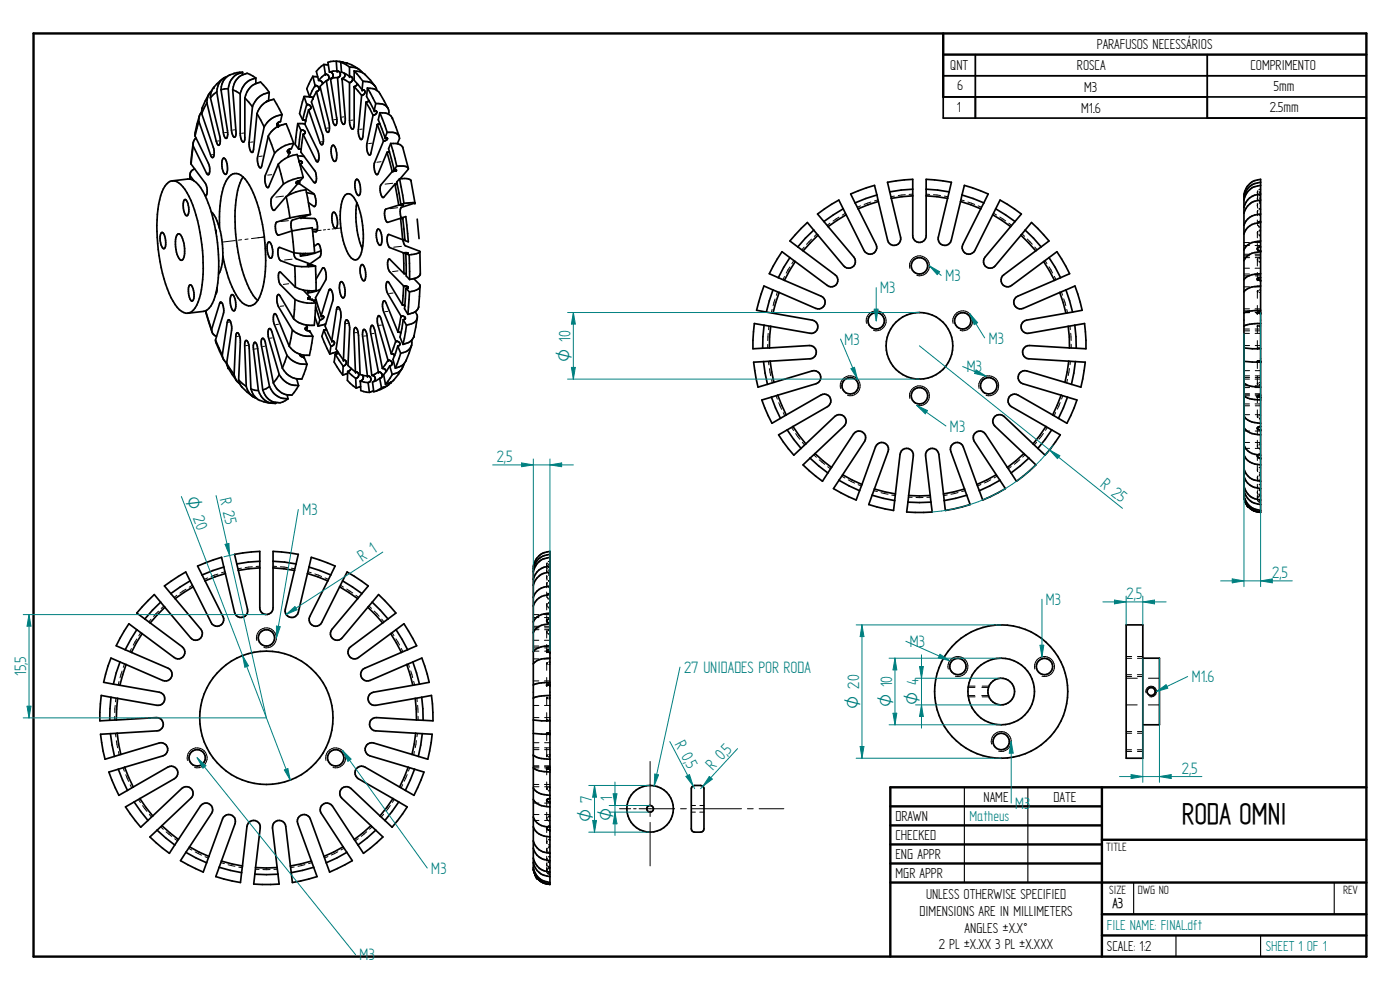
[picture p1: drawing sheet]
<svg xmlns="http://www.w3.org/2000/svg" width="420mm" height="297mm" viewBox="0 0 420 297" stroke-linecap="round" stroke-linejoin="round" font-family="sans-serif">
<defs><g id="words">
<text font-size="10.1" x="354.7" y="247.2">RODA OMNI</text>
<g font-size="5.6" fill="#008080">
<text x="264.2" y="88.1">M3</text>
<text x="283.7" y="84.4">M3</text>
<text x="253.5" y="103.5">M3</text>
<text x="296.7" y="103.2">M3</text>
<text x="290.1" y="111.7">M3</text>
<text x="285.1" y="129.5">M3</text>
<text x="149.1" y="138.6">2,5</text>
<text x="66" y="149.6" transform="rotate(77 66 149.6)">R 25</text>
<text x="330" y="145.9" transform="rotate(39 330 145.9)">R 25</text>
<text x="90.8" y="154.6">M3</text>
<text x="108.7" y="168.6" transform="rotate(-33 108.7 168.6)">R 1</text>
<text x="381.8" y="173.4">2,5</text>
<text x="338.1" y="179.7">2,5</text>
<text x="313.9" y="181.5">M3</text>
<text x="273.1" y="194.1">M3</text>
<text x="7.8" y="202.9" transform="rotate(-90 7.8 202.9)">15,5</text>
<text x="205.3" y="201.9">27 UNIDADES POR RODA</text>
<text x="357.7" y="204.7">M1.6</text>
<text x="202.4" y="223.2" transform="rotate(62 202.4 223.2)">R 0,</text>
<text x="218.6" y="226.4" transform="rotate(-47 218.6 226.4)">5</text>
<text x="205.6" y="229.3" transform="rotate(62 205.6 229.3)">5</text>
<text x="213.9" y="231.4" transform="rotate(-47 213.9 231.4)">R 0,</text>
<text x="354.7" y="232.1">2,5</text>
<text x="183.7" y="240.4" transform="rotate(-90 183.7 240.4)">1</text>
<text x="304.7" y="242.7">M3</text>
<text x="129.4" y="262.2">M3</text>
<text x="107.9" y="288.2">M3</text>
</g>
<g font-size="5.4" fill="#008080">
<text x="171.2" y="108.5" transform="rotate(-90 171.2 108.5)">O 10</text>
<text x="55.7" y="149.8" transform="rotate(69 55.7 149.8)">O 20</text>
<text x="257.8" y="212.6" transform="rotate(-90 257.8 212.6)">O 20</text>
<text x="267.7" y="212.2" transform="rotate(-90 267.7 212.2)">O 10</text>
<text x="275.7" y="211.5" transform="rotate(-90 275.7 211.5)">O 4</text>
<text x="177.6" y="246.8" transform="rotate(-90 177.6 246.8)">O 7</text>
<text x="183.7" y="246.4" transform="rotate(-90 183.7 246.4)">O</text>
</g>
<g font-size="4.9">
<text x="329.2" y="14.6">PARAFUSOS NECESSÁRIOS</text>
<text x="285.2" y="21">QNT</text>
<text x="323.2" y="21">ROSCA</text>
<text x="375.3" y="21">COMPRIMENTO</text>
<text x="287.2" y="26.9">6</text>
<text x="325.4" y="27.5">M3</text>
<text x="382.2" y="27.3">5mm</text>
<text x="287.2" y="33.7">1</text>
<text x="324.4" y="33.8">M1.6</text>
<text x="381.1" y="33.7">2.5mm</text>
<text x="295.2" y="240.5">NAME</text>
<text x="316.1" y="240.5">DATE</text>
<text x="268.7" y="246.3">DRAWN</text>
<text x="268.7" y="252">CHECKED</text>
<text x="268.7" y="257.7">ENG APPR</text>
<text x="268.7" y="263.4">MGR APPR</text>
<text x="277.9" y="269.9">UNLESS OTHERWISE SPECIFIED</text>
<text x="276" y="274.9">DIMENSIONS ARE IN MILLIMETERS</text>
<text x="289.5" y="279.9">ANGLES ±X.X°</text>
<text x="281.8" y="284.8">2 PL ±X.XX 3 PL ±X.XXX</text>
<text x="332.2" y="285.3">SCALE: 1:2</text>
</g>
<g font-size="4.9" fill="#008080">
<text x="290.9" y="246.3">Matheus</text>
<text x="332.2" y="279">FILE NAME: FINAL.dft</text>
<text x="379.8" y="285.4">SHEET 1 OF 1</text>
</g>
<text font-size="4.8" x="333.8" y="272.3">A3</text>
<g font-size="4.1">
<text x="332" y="255.3">TITLE</text>
<text x="332.9" y="268.1">SIZE</text>
<text x="341.5" y="268.1">DWG NO</text>
<text x="403.1" y="268.1">REV</text>
</g>
</g></defs>
<g fill="none" stroke="#000" stroke-width=".72">
<path d="M10.1 10h400v277h-400zM283.1 10v19.1M283.1 16.4h127M330.7 236.2v50.8M410.1 236.2h-142.9v50.8M267.2 241.9h63.5M267.2 247.6h63.5M267.2 253.4h63.5M267.2 259.1h63.5M330.7 252h79.4M267.2 264.8h142.9M330.7 274.3h79.4"/>
<path d="M330.7 280.7h79.4"/>
</g>
<path d="M292.7 16.4v12.7M362.3 16.4v12.7M283.1 22.7h127M289.4 236.2v28.6M308.5 236.2v28.6M340.2 264.9v9.4M400.4 264.9v9.4M352.9 280.7v6.3M378.3 280.7v6.3" fill="none" stroke="#000" stroke-width=".34"/>
<g fill="none" stroke="#000" stroke-width=".51">
<path d="M97.2 19.3l-2.3 2.1 .7 2.7M97.2 19.3l1.3 .2M97.2 19.3l.5 2.9M100.9 18.4l2.2 .4M100.9 18.4l.2 2.9-2.2 .3M100.9 18.4l-2.5 .3 .5 2.9M101.8 18.5h.3M102.3 18.7l.2 2.9 2.4 1.3v-2.8M102.3 18.7l2.6 1.4M102.3 18.7l.8 .1M103.1 18.8l1.1 .1M104.2 19l1.3 .4 2.2 1.4"/>
<path d="M292.7 16.4v19M362.3 16.4v19M59.7 36.4l-1.2 4.4M59.8 34.8a14.7 14.7 0 0 0-1.3 6M60.5 34.1l3.7 10.6 .1 1.6a.77 .77 0 0 1-.6 1l-.5-.8-3.5-10.1M60.5 33.6l-.6 1-.2 1.8M62.1 30.9l-1.6 3.2M62.7 28.3l-2 3.9-.2 1.9M63.2 29.3l2.9 12.1-.1 1.6-.4 .6-.7-1.2-2.8-11.5M63.5 27.3l-.3 .2a4.4 4.4 0 0 0-1.1 3.4M64.1 26.3l-.7 1.4-.2 1.6M65.1 27.6l-1.9 1.7"/>
<path d="M66.3 26.9l2 12.3v1.6l-.5 .7-.3-.3-.4-.8-2-12.8M67.2 23.4l-3 2.8M68.1 23a4.6 4.6 0 0 0-3 4.6M68.5 26.6l-2.2 .3M68.5 26.6l1 12.5 .3 1.5 .6 .6 .3-.4 .2-.9-1.1-13M69.8 26.9l2.3 1.3M72.1 28.2v11.8l.4 2.1 .6 .5 .4-.9v-12.3M72.8 21.7a6.4 6.4 0 0 0-5.6 2.3l-.6 1.2-.3 1.7M72.8 21.7v.7M72.8 21.7a5.3 5.3 0 0 0-4.3 4.9M73.5 29.4l2.3 2.6M75.8 32l-1.1 10.8a2.72 2.72 0 0 0 1.1 2.9l.3-.9 1-10.7"/>
<path d="M76.8 23.4l-2.6-1.4a5.2 5.2 0 0 0-4.4 4.9M76.8 23.4v1.7M76.8 23.4a5.7 5.7 0 0 0-4.7 4.8M77.1 34.1l2.2 4M79.3 38.1l-2 8.9a4 4 0 0 0 .8 3.4l.5-.6 1.9-8.9M80.4 30.3l-.5 .3M80.5 30.3l1.7-.5 2.5 4.6M80.5 30.3a6.3 6.3 0 0 0-3.4 3.8M80.8 27.7l-2.6-3.1a5.8 5.8 0 0 0-4.7 4.8M80.8 27.7l-.2 2.5-.2 .1M80.8 27.7a6.2 6.2 0 0 0-5 4.3M83.3 36.9l.5 .9"/>
<path d="M84.7 34.4l-.5 2.1h-.2a.77 .77 0 0 0-.8 .5 .77 .77 0 0 0 .3 .9M84.7 34.4l-.5 .1a6.8 6.8 0 0 0-4.9 3.6M89.4 37.1l.9 1.9-.7 5.7M89.4 37.1l2.1 .1M89.4 37.1l-.8 6.2 1 1.4M90.4 39a.81 .81 0 0 1 .9 .2 .81 .81 0 0 1 .1 .9l-.4 .2M90.8 36l.9 .1M91.3 29l2.5 .3M91.3 29l.8 2.3-1.3 4.7M91.3 29l-1.4 5.1 .9 1.9M92.1 31.3a.87 .87 0 0 1 1.1 .5 .87 .87 0 0 1-.3 1.1h-.3M92.6 32.9l-1.1 4.4 3.8 7.8a3.9 3.9 0 0 1 .1 3.5l-.6-.5-3.8-7.8"/>
<path d="M92.9 29l1 .4M93.9 22.9l.7 2.8-1.7 3.3M93.9 22.9l1.5 .1M93.9 22.9l-1.8 3.7 .8 2.4M94.6 25.7a.93 .93 0 0 1 1.1 .7 .93 .93 0 0 1-.7 1.1M95 27.5l-1.5 3.1 3.4 10.2 .2 1.6-.4 1-.4-.1-.3-.7-3.4-9.7M95.6 24.1a1.07 1.07 0 0 1 1.2 1.1M97.7 22.2l-2.1 1.9M97.7 22.2a1.01 1.01 0 0 1 1 .9 1.01 1.01 0 0 1-.8 1.1M97.9 24.2l-1.9 1.8 2.8 11 .1 1.6a.91 .91 0 0 1-.5 1.1l-.6-.7-2.8-11.5M98.9 21.6a1 1 0 0 1 1 .8 1 1 0 0 1-.5 1.1M101.2 21.3a.98 .98 0 0 1 .9 .6 .98 .98 0 0 1-.2 1.1l-.6 .3"/>
<path d="M101.3 23.3l1 11.9 .1 1.1 .6 1 .4-.1 .1-.3 .1-1.4-1-11.9 2.3 1.2M101.3 23.3l-2.1 .3 1.9 12.3v1.1l-.4 .6-.6-.6-.3-1-1.9-11.8M103.3 22a1.02 1.02 0 0 1-.6 1.6M104.9 24.8v11.4l.2 1.6a.88 .88 0 0 0 .8 .9l.3-.4 .1-.9v-11.4M104.9 20.1a4.1 4.1 0 0 1 3.8 1.6M104.9 22.9h.2a.96 .96 0 0 1 .8 1 .96 .96 0 0 1-1 .9M106.3 21.3v2.8l2.4 2.8 .2-2.5M106.3 26l2.2 2.6M106.3 21.3l2.6 3.1M106.3 21.3l2 .3a6.5 6.5 0 0 1 2.9 2.5l1.4 1.8M107.2 25.1l-.4 .7-.5 .2M108.5 28.6l-1 10.8 .3 1.6 .6 .9 .3-.2 .2-.8 .9-10.2 2.2 3.9"/>
<path d="M108.7 26.9a.85 .85 0 0 1 .8 1 .85 .85 0 0 1-1 .7M108.9 24.4a3.7 3.7 0 0 1 4.2 2.7M110.3 26.4l-.3 2.6 2.3 4.1M110.3 26.4l2.5 4.7M110.3 26.4a4.1 4.1 0 0 1 2.6 .6 5.6 5.6 0 0 1 2.4 3.3l1.1 2.3M110.6 30.2l-.7 .4M112 34.6l-1.9 8.5a3.8 3.8 0 0 0 .8 3.4l.3-.2 2-8.9 1.9 4.9M112.3 33.1l.6 .2a.88 .88 0 0 1 0 .9 .88 .88 0 0 1-.9 .4M112.8 31.1a3.1 3.1 0 0 1 3.9 2.6l-.1 .5M112.8 31.1l-.5 2M114 33.8l-.5 2.1 2.1 5.4 .6-1.6M114 33.8l2.2 5.9"/>
<path d="M114 37l-.7 .3M114 33.8a3.5 3.5 0 0 1 3.7 1.5M116.2 39.7h1.6a2.03 2.03 0 0 1 2.1 1.8l-.7 1.6M117.7 35.3l2.1 5.6M283.1 22.7h127M410.1 29.1h-127v6.3h127M51.7 54.3l4.7-.6a4.7 4.7 0 0 1 3.8 2.6 46.2 46.2 0 0 1 5.4 22 26.2 26.2 0 0 1-2.3 13.5 3.2 3.2 0 0 1-2.2 1.6l-4.7 .6M51.7 54.3a4.6 4.6 0 0 1 3.8 2.5 43.6 43.6 0 0 1 5.4 20.2 32.5 32.5 0 0 1-1.9 14.6 4.1 4.1 0 0 1-2.6 2.4M51.7 54.3a4.6 4.6 0 0 0-3.1 3.4 44.9 44.9 0 0 0-.2 22.6 26.4 26.4 0 0 0 5.4 12.6 3.5 3.5 0 0 0 2.6 1.1M55.3 60l.2-.1a4.4 4.4 0 0 1 .8 4.7l-.2 .1a2.73 2.73 0 0 1-1.1-2.9zM57.1 52.2l-.1 1.6M57.1 52.8v.9"/>
<path d="M57.1 52.8l1.1 1.4M57.3 48.6l.1 .6M57.4 49.2l4.2 5.8a3.9 3.9 0 0 1 .2 3.8l-.3-.1M58 43.8l-.6 5.4M58 42.8l-.7 5.8M58.4 50.7a1.86 1.86 0 0 0-1.3 2.1M58.5 40.8l4 8.1 .4 1.6a2.03 2.03 0 0 1-.3 1.9l-.6-.5-4-8.1M58.8 41.4l-.7 1-.1 1.4M67 47.5l.1-.1a4 4 0 0 1 1.1 4.1l-.5 .8a4 4 0 0 1-1-4.1zM72.9 53.1a22.4 22.4 0 0 1 5.1 10.8 50.4 50.4 0 0 1 .6 23.2l-.3 1.1a4.3 4.3 0 0 1-3.7 3.6 5.7 5.7 0 0 1-3.7-3.4 35.3 35.3 0 0 1-4-11.6M72.9 53.1a2.76 2.76 0 0 0-4.6 .5 24.9 24.9 0 0 0-2.4 13.2v1.7M72.9 53.1a20.9 20.9 0 0 0-2.3 10.1 50.1 50.1 0 0 0 4.8 24.5l1.9 2.5"/>
<path d="M80.5 40.9a7.2 7.2 0 0 1 5.4-3.8l2.2 5.9M80.5 40.9l1.9 5M82.4 45.9l-2.8 6.7a3.9 3.9 0 0 0 .8 3.7l3.1-7M83.5 49.3a9 9 0 0 1 5.7-2.9l1.8 6.8M83.5 49.3l1.6 5.9M85.1 55.2l-3.5 4.1a4.2 4.2 0 0 0 .4 3.8l.4-.1 3.5-4M85.9 59a14.3 14.3 0 0 1 5.9-2.1l1.4 7.4M85.9 59l1.1 6.4M86.4 45.6h.1M86.6 45.6l.3 .1M86.7 44.8l.3 .9M87 45.7l-.7 1.5"/>
<path d="M88.1 43l-.7 1.6-1 .4-.1 .6M88.1 43a8.7 8.7 0 0 0-5.7 2.9M89 54.8h.1M89.2 54.8h.4M89.3 46.8l2 .1M89.5 54.3l.1 .5M89.5 54.3l-.6 .4M89.6 54.7h.3M89.6 44.7h.8M89.6 54.8l-3.3 3.9M89.7 48.2a.8 .8 0 0 1 1 .6l-.6 .3M89.9 54.2v1l4.2 2.9a4.2 4.2 0 0 1 .4 3.8h-.3l-1.6-1.1"/>
<path d="M90.1 49.1l-.1 .3M91 40.3l-.7 5.3 4.1 5.5a4 4 0 0 1 .2 3.8l-.5-.2-4-5.6M91 53.2l-.8 .9-.7 .2M91 53.2a13 13 0 0 0-5.9 2M92 57.8l2.2 .5M99.7 43.7l.2-.1a4.4 4.4 0 0 1 .8 4.7l-.2 .1a4.2 4.2 0 0 1-.9-4.5zM103.6 58.5a1.65 1.65 0 0 1 2.6 .8 23.9 23.9 0 0 1 2 17.2 1.7 1.7 0 0 1-1.5 1.5 1.7 1.7 0 0 1-1.8-1.2 24 24 0 0 1-2-17.2zM106.9 53.9l.1-.1a4.1 4.1 0 0 1 1.2 4.1l-.6 .8a4.4 4.4 0 0 1-.7-4.8zM115.1 42.3l-2.7 6.5a4 4 0 0 0 .7 3.6l.4-.3 2.7-6.4 1.5 5.8M115.6 41.3l.6 .1 .1 .3-.5 .5-.7 .1M116.7 45.6l-.5 .1M116.8 45.5h.1"/>
<path d="M117.3 43.1l-.7 1.5 1.7 6.2 .8-.9M117.3 43.1l1.8 6.8M117.3 43.1a3.2 3.2 0 0 1 3.6 1.1l1.6 6.3M117.7 51.5l-3.3 3.9a3.6 3.6 0 0 0 .6 3.9l3.5-4.1 1.2 6.4M118.3 50.8l.6 .1M118.9 51.1l-1.2 .4M119.1 49.9l2.7 .1 .7 .5M119.1 55.1l-.5 .1M119.1 54.8l-.2 .4M119.9 53.6l-.8 1 1.2 6.7 .9-.3M119.9 53.6l1.3 7.4M119.9 53.6a4.3 4.3 0 0 1 3.4 .5l1.2 6.8"/>
<path d="M122.5 50.5v.3l-2.4 2.8M48.4 69.8l.2-.1a4.4 4.4 0 0 1 .8 4.8l-.2 .1a4.4 4.4 0 0 1-.8-4.8zM53.2 70.4l.2-.2a.98 .98 0 0 1 1.1 .8 8.4 8.4 0 0 1 .3 7l-.3 .1a2.78 2.78 0 0 1-1.6-2.5 7.7 7.7 0 0 1 .3-5.2zM63.4 63.5a17 17 0 0 1 3.3 9.8 15.7 15.7 0 0 1-1.1 9M64.7 69l.1 .9M80.5 72.7l.2-.1a4 4 0 0 1 1.1 4.1l-.5 .8a4.2 4.2 0 0 1-1.1-4.1zM87 65.4l-4 1.2a3.8 3.8 0 0 0 .4 3.9l4.2-1.2M87.6 69.3l6.1-1 .7 7.6-4.1 .2-2-.2M87.6 69.3l.7 6.6M88.1 75.8l.2 1 .6 .8 4.1 1.6M88.3 75.9l-4.5-1.6a3.8 3.8 0 0 0 .4 3.9l4.3 1.6M88.5 79.8l2 .2 4.2-.2"/>
<path d="M88.5 79.8l.1 6.3M90.1 76.1l.1 .7M90.3 65.3h-.2M90.4 65.2v.2l4 .2a3.4 3.4 0 0 1 .5 3.9h-1.1M91 76.1l.1 .1M91.1 76.2l-.9 .6M91.5 64.9h-.6M91.6 64.7v.2M91.6 64.9l-4.1 1.3-.2 1.4 .3 1.7M91.6 64.7l-.6 .2M91.7 76.1l-.6 .1M92.4 79.4l.6 .1"/>
<path d="M93 79.5h.7l1 .3M93 79.2l-.6 .1M93 79.2v.3M93.2 64.3l-1.6 .4M93.2 64.3l-6.2 1.1M94.3 73.9l1.2-.7a3.8 3.8 0 0 1 .5 3.9l-3 2.1M94.7 79.8l.2 7.4h-2.6M95.2 68.8l-1.4 .1M96.3 75.3a19.3 19.3 0 0 1-6.1 1.5M99.9 63.8l.2-.1a3.8 3.8 0 0 1 1.1 4l-.5 .8a4 4 0 0 1-1-4.1zM107.1 60.8a27 27 0 0 0 1.6 13.9M108.4 79.5l.2-.1a4 4 0 0 1 1.1 4.1l-.5 .7a4 4 0 0 1-1-4.1z"/>
<path d="M113.3 68.8l.2-.1a4 4 0 0 1 1 4.1l-.4 .8a4.4 4.4 0 0 1-.8-4.8zM119.7 61.6l-3.9 1.1a3.7 3.7 0 0 0 .4 4l4-1.2 .7 6.4M120.8 65.4l-.5 .1M120.9 71.9l-4.3-1.5a3.6 3.6 0 0 0 .4 3.9l4.1 1.6 .1 6.2M120.9 65.3l.9-.3 .7 7.6-1-.4zM120.9 61.3h-.6M120.9 71.9l.2 1 .6 .8 4.3 1.8M120.9 61.3l-1.2 .3M121.1 75.9h1.2M121.5 71.9h-.6M121.8 76.1l.1 6.7 1 1.1M121.8 76.1l1 .4"/>
<path d="M122.4 76l-.6 .1M122.8 76.5l.1 7.4M124.5 60.8l-3.3 .2M124.5 60.9l-4 1.3a3.5 3.5 0 0 0-.1 3.3M125.2 65.7l.6 5.9M126 75.5l.1 6.6a2.69 2.69 0 0 1-2.8 1.7l-.4 .1M126 75.5l-.6 .5-2.6 .5M56.9 85.6l.2-.1a4 4 0 0 1 1.1 4.1l-.6 .7a4.4 4.4 0 0 1-.7-4.7zM61.8 93.4l1.7 5.5M61.8 93.4l1.9 6.3M61.9 93.2l-.1 .2M63.5 98.9l2.4-7.8 .3-.5a3.3 3.3 0 0 1 .8 3.5l-2.3 7.9"/>
<path d="M63.5 98.9l.4 1.3 1.1 .7M65.1 86.4v1.2l-.4 .7M69.5 88.5l.1-.1a2.73 2.73 0 0 1 1.2 3l-.1 1.1-.5 .8a2.73 2.73 0 0 1-1.1-3l.1-1.1zM87.7 99a7.7 7.7 0 0 0 6.2 1.9M87.7 99l-.9 4.9M88.1 95.7l-4.5-7.4a3.2 3.2 0 0 0 0 3.7l4.1 7M88.6 89.9a10.9 10.9 0 0 0 6.2 1M88.6 89.9l-.5 5.8M88.6 86.1l-4.3-4.4h-.4a4 4 0 0 0 .3 3.7l4.4 4.5M88.6 86.1l2.4 .9 1.3 .2M91 87l2 2.2M91.9 97.5l.3 .6"/>
<path d="M91.9 98.2l-.3 .2a.97 .97 0 0 0 1.3 .9l1 1.6M92.2 98.1l-.2 .1M92.2 98.1l-.1 1M92.3 87.2l.1 .7M92.4 89.4l.5 .4h.8M92.8 87.2l-.4 .7M93 89.2l-.6 .2M93 89.2v.6M93.7 89.8l1.1 1.1M94.1 90.3h.1M94.5 95.1l1 2.7M94.7 92l1.3 4"/>
<path d="M94.8 90.9l-.5 6.7a9.4 9.4 0 0 1-4.3-.7l-1.9-1.2M94.8 83.8l2-3.3 .3-.2a4 4 0 0 1 .6 3.8l-3 5.2 1.7 5.4M94.9 90l-.7 .2M96 96l-.5 1.8M96.1 86.8l-1.2 .5-2.5 .6M96.4 94.7l2.3-7.5 .3-.4a1.95 1.95 0 0 1 .9 2v1.5l-2.3 7.5 2 4.5M96.4 94.7l.6 .1 .1 .5-1.1 .7M97.7 97.2l-2.2 .6M97.9 98.8l-.7 .3M102.2 84.6l.2-.1a4.4 4.4 0 0 1 .8 4.8l-.2 .1a4.2 4.2 0 0 1-.9-4.5zM119.5 99.7l-3.6-8.8-.6-.6a3.3 3.3 0 0 0-.2 3.3l3.7 8.8-1.4 3.7M119.5 99.7l.8 .2"/>
<path d="M120.4 94.8h.3a.64 .64 0 0 1 .7 .3 .64 .64 0 0 1 0 .7l-.4 .1M120.8 91.5l-4.4-7a3 3 0 0 0 0 3.6l3.9 6.7-.8 4.9M120.8 91.5l.6 .1M121 95.9l-1 5.2 .9 2.2M121 95.9l1 1.7M121.1 85.8l-.3 5.7M121.2 85.8l1.3 .3M121.2 82.1l-4.3-4.4a2.84 2.84 0 0 0-.1 3.6l4.3 4.5M121.2 82.1h.7M121.8 86.5l-.4 6.1 1 1.7M121.8 86.5l1.1 1.1M122 97.6l-1.1 5.7"/>
<path d="M122.5 86.2l-.7 .3M122.9 87.6l-.5 6.7M124.2 83.6l1.8 1.9a1.22 1.22 0 0 1-1 1.5l-2.1 .6M124.6 93.5a2.09 2.09 0 0 1 .1 3l-1.2 .7-1.5 .4M125.2 95.4l-1 5.4M126.1 85.9l-.5 6.1a3.4 3.4 0 0 1-3.2 2.3M64.7 102l2 4.6M64.7 102l.1 .9 2.3 5M66.7 106.6l1.5-9.9 .4-.8a3.4 3.4 0 0 1 .9 3.2l-1.5 9.9M66.7 106.6l.4 1.3M67.1 107.9l.8 .9M68 109l2.3 3.4"/>
<path d="M68 109a7.3 7.3 0 0 0 1.7 3.4l1.4 1.9M70.3 112.4l.5-11.4 .1-.8 .3-.4 .6 .7 .3 1.6-.5 11.9M70.3 112.4a4.1 4.1 0 0 0 1.7 2.8M71.6 114l2.3 2M71.6 114l.9 2.1 3.4 2.9M73.9 116l-.5-12.8 .2-.8 .3-.2 .4 .3 .4 1.4 .6 12.8M73.9 116l.9 1.9 1.2 1.1M75.3 116.7a5.4 5.4 0 0 0 5.2 4.2l2.3 .1M75.3 116.7l2.2 .5M75.9 119l.1 .1M76 119l1 .5M77.5 117.2a5 5 0 0 0 5.3 3.8"/>
<path d="M78.9 117a5.2 5.2 0 0 0 3.5 3.7 4.3 4.3 0 0 0 4-1M78.9 117l-1.7-12.9-.2-1-.4-.4-.5 .6-.1 .9 1.5 13M80.9 116a5.6 5.6 0 0 0 5.5 3.7M80.9 116l-2 1M82 114.9a5.5 5.5 0 0 0 5.6 3.7l2-2.9M82 114.9l-2.3-12-.3-.9-.6-.5-.4 .9v1.1l2.5 12.5M83.8 112.4a6.1 6.1 0 0 0 5.8 3.3M83.8 112.4l-1.8 2.5M84.7 110.4l-3.1-10.8-.3-.8-.5-.2-.3 .8v1.6l3.3 11.4M86.1 106.6a6.7 6.7 0 0 0 6 2.7M86.1 106.6l-1.4 3.8M86.2 118.4l.2 1.3"/>
<path d="M86.8 103.9l-3.8-9.2-.5-.6a3.4 3.4 0 0 0-.1 3.4l3.7 9.1M89 113.6l.6 2.1M90 106.4a1.08 1.08 0 0 0 1.3 .7l.8 2.2M90 106.3h.1M90.5 106.4l-.2 .5M92.1 109.3l-1.5 4.4a5.9 5.9 0 0 1-5.9-3.3M93.9 100.9l-1 5.7a6.7 6.7 0 0 1-6.1-2.7M99.3 103.9l-2.1-4.8-.6 1.8 2.4 5.3M99.3 103.9l-.3 2.3M99.6 102.3l1.4-9.5 .4-.7a3.2 3.2 0 0 1 .9 3.1l-1.4 9.5 2.2 3.3M99.6 102.3a.79 .79 0 0 1 .8 .9 .79 .79 0 0 1-1 .6l-.1 .1M101.3 105.4l-2.3 .8"/>
<path d="M101.5 105.8l-.8 .5M103 109.9l-2.4-3.6-.3 2.3 2.6 3.9M103 109.9l-.1 2.6M103.1 108l.4-10.8 .2-.9 .3-.3 .6 .6 .3 1.6-.5 11.4 2.3 2-.5-12.2 .2-.8 .3-.3 .6 .7 .3 1.6 .5 11.8 2.2 .4M103.1 108a.91 .91 0 0 1 .9 1 .91 .91 0 0 1-1 .9M104.3 112.1l-1.4 .4M104.3 111.5v2.6l2.6 2.3M104.3 111.5l2.5 2M105.3 110.5l-.2 .5-.7 .5M106.8 111.6a.85 .85 0 0 1 .9 .9l-.2 .6-.7 .4M106.8 113.5l.1 2.9M108.2 116l-1.3 .4"/>
<path d="M108.7 112.6a1.03 1.03 0 0 1-.5 1.7M110.3 112.8a1 1 0 0 1 1 .9 1 1 0 0 1-.8 1.1M110.5 114.8l-2.3-.5 .1 2.9 2.6 .5M110.5 114.8l.4 2.9M111.6 112.6a.99 .99 0 0 1 1 .7 .99 .99 0 0 1-.4 1.2M111.6 112.6l-1.5-12.4-.6-1.2-.3-.2-.3 .6-.1 1.5 1.5 11.9M112.1 117.3l-1.2 .4M113.6 111.6l-2 1M113.6 111.6a.99 .99 0 0 1 1.1 .8 .99 .99 0 0 1-.7 1.1M114 113.5l-2.2 1.1 .4 3 2.3-1.2M114 113.5l.5 2.9M114.8 110.5l-2.5-11.9a.88 .88 0 0 0-.7-1l-.4 .9v1.1l2.4 12"/>
<path d="M114.8 110.5l.8 .3 .3 .7M116.5 108.1a.89 .89 0 0 1 1.1 .6 .89 .89 0 0 1-.6 1.1M116.7 115.4l-1.2 .8-2.6 1.1M117 109.8l-1.9 2.6 .6 2.9M117 109.8l.7 2.6M117.4 114.6a4.5 4.5 0 0 1-2.9 1.8M117.4 106.1l-3-10.4-.4-.7-.3-.3a2.7 2.7 0 0 0-.3 3l3 10.4-1.6 2.4M117.4 106.1l1 .4M117.7 112.4l-2 2.9M118.8 102.4a.83 .83 0 0 1 1 .3 .83 .83 0 0 1-.1 1.1h-.3M119.4 103.8l-1.5 4.1 .7 2.5M119.4 103.8l.9 2.2"/>
<path d="M120.3 106l-1.7 4.4M120.7 110.5l-1.1 1.8-1.6 2-2.3 1M120.7 110.5a4.2 4.2 0 0 1-3 1.9M120.8 110.4h-.1M121.2 109.2l-.5 1.3M123.5 103.6l-1.6 4.5a4 4 0 0 1-3.3 2.3M123.6 102.1a3.3 3.3 0 0 1-3.3 3.9M124.2 100.8a3.7 3.7 0 0 1-3.3 2.5M82.7 120.7l.1 .3M51.3 178.1l1.3 1.5M52.6 179.6l7.7 9.2a2 2 0 0 1-.3 2.8 2 2 0 0 1-2.8-.2l-7.7-9.2M57.1 174.3l-1.4-2.7-2.2 1.3-4.2 2.9 2 2.3"/>
<path d="M57.1 174.3l.9 1.8M57.1 174.3l-5.8 3.8M58 176.1l-5.4 3.5M60.7 172.5l.8 1.8M61.5 174.3l5.4 10.7a1.99 1.99 0 0 1-.9 2.7 1.99 1.99 0 0 1-2.6-.9l-5.4-10.7M67.2 170.1l-.7-2.9-2.5 .8-4.7 1.8 1.4 2.7M67.2 170.1l.4 2M67.2 170.1l-6.5 2.4M67.6 172.1l-6.1 2.2M71.1 169.2l-.7-2.9 7.6-.9v17a1.99 1.99 0 0 0 2 2 1.99 1.99 0 0 0 1.9-2v-17l7.6 .9-.7 2.9M71.1 169.2l.4 2M71.5 171.2l2.8 11.6a2 2 0 0 1-1.5 2.4 2 2 0 0 1-2.4-1.5l-2.8-11.6"/>
<path d="M78 170.4l-6.5 .8M78 168.4l-6.9 .8M81.9 168.4l6.9 .8M81.9 170.4l6.5 .8M88.8 169.2l-3.2 13.6a2 2 0 0 0 1.5 2.4 2 2 0 0 0 2.4-1.5l3.2-13.6M92.3 172.1l6.1 2.2M92.7 170.1l.7-2.9 2.4 .8 4.8 1.8-1.3 2.7M92.7 170.1l6.6 2.4M98.4 174.3l-5.4 10.7a2.01 2.01 0 0 0 .9 2.7 2.01 2.01 0 0 0 2.7-.9l6.2-12.5M99.3 172.5l-.9 1.8M101.9 176.1l5.4 3.5M102.8 174.3l1.4-2.7 6.3 4.2-3.2 3.8"/>
<path d="M102.8 174.3l5.8 3.8M107.3 179.6l-7.7 9.2a2 2 0 0 0 .3 2.8 2 2 0 0 0 2.8-.2l7.7-9.2M164.2 178.6a4.6 4.6 0 0 0-4.1 3.2M165 166.3a5.3 5.3 0 0 0-4.9 4.3M165 167.2a5.3 5.3 0 0 0-4.9 4.3M165 169.8a5.2 5.2 0 0 0-4.9 4M165 171.6a5.2 5.2 0 0 0-4.9 4M165 178.1l-.8 .5M165 175.8a5.1 5.1 0 0 0-4.9 3.4M165 178.4l-.8 .2M36 198.6l-2.7-1.2-.9 2.4-1.3 4.9 2.9 .6M36 198.6l1.8 .8"/>
<path d="M36 198.6l-1.1 3.3-.9 3.4M37.6 194.9l12.9 5.6a2.01 2.01 0 0 1 1 2.6 2.01 2.01 0 0 1-2.7 1.1l-11-4.8M37.8 199.4l-1.8 6.2M41.1 188.9l-2.4-1.7-1.4 2.1-2.4 4.5 2.7 1.1M41.1 188.9l1.6 1.2M41.1 188.9l-3.5 6M42.7 190.1l-3.3 5.6M45.1 186.9l9.6 7.2a2.01 2.01 0 0 1 .4 2.8 2.01 2.01 0 0 1-2.8 .4l-9.6-7.2M48.2 180.7l-4.7 5M49.5 182.2l-3.2-3.8-3.6 3.6-1.6 1.9 4 3M49.5 182.2l-4.4 4.7M110.4 182.2l4.4 4.7"/>
<path d="M111.7 180.7l1.9-2.3 1.8 1.8 3.4 3.7-2.4 1.8M111.7 180.7l4.7 5M111.7 180.7l-1.3 1.5M114.8 186.9l-9.6 7.2a2 2 0 0 0-.4 2.7 2 2 0 0 0 2.8 .5l9.7-7.2M116.4 185.7l-1.6 1.2M117.3 190.1l3.2 5.6M118.9 188.9l2.3-1.7 1.4 2.1 2.4 4.5-2.7 1.1M118.9 188.9l3.4 6M118.9 188.9l-1.6 1.2M120.5 195.7l-11 4.8a2 2 0 0 0-1.1 2.6 2 2 0 0 0 2.6 1.1l11.1-4.8M122.1 199.4l1.8 6.2M122.3 194.9l-1.8 .8"/>
<path d="M123.9 198.6l2.7-1.2 1.6 4.9 .6 2.4-2.9 .6M123.9 198.6l2 6.7M123.9 198.6l-1.8 .8M164.1 195.4v.1M164.2 195.5l.8 .2M165 185.7a.62 .62 0 0 0-.7 .2 .62 .62 0 0 0 .1 .8l.6 .2M165 194.9l-.7 .2-.2 .2M165 183.9a5.1 5.1 0 0 0-4.9 2.7M165 187.2a5.2 5.2 0 0 0-4.9 2.6M165 193.8a5.9 5.9 0 0 0-4.9 1.7M165 197.4a5.9 5.9 0 0 0-4.9 1.8M33.3 209.2l-2.9-.5-.4 5v2.6l2.9-.2"/>
<path d="M33.3 209.2l2 .3M33.3 209.2l-.4 6.9M34 205.3l13.8 2.4a2 2 0 0 1 1.6 2.3 2 2 0 0 1-2.3 1.6l-11.8-2.1M34.9 216l12-.7a1.99 1.99 0 0 1 2.1 1.9 1.99 1.99 0 0 1-1.9 2.1l-14 .8M34.9 216l-2 .1M35.3 209.5l-.4 6.5M123.9 205.6l-11.8 2.1a2 2 0 0 0-1.6 2.3 2 2 0 0 0 2.3 1.6l13.8-2.4M124.6 209.5l.4 6.5M125 216l-12-.7a1.99 1.99 0 0 0-2.1 1.9 1.99 1.99 0 0 0 1.9 2.1l11.9 .7M125 216l2 .1M125.9 205.3l-2 .3M126.6 209.2l2.9-.5 .3 2.5 .2 5.1-3-.2"/>
<path d="M126.6 209.2l.4 6.9M160.1 216l4.9 .3M164.2 205.5l.8 .1M165 205.3l-.9 .1M165 204.7a10.8 10.8 0 0 0-4.9 .8M165 208.7a11.1 11.1 0 0 0-4.9 .8M33.1 220.1l-2.9 .2 .7 5 .6 2.5 2.9-.9M33.1 220.1l1.3 6.8M35.2 220l1.1 6.4M35.5 230.8l-2.8 .8 .9 2.4 2.1 4.6 2.6-1.4M35.5 230.8l2.8 6.4M36.3 226.4l11.5-3.5a2.01 2.01 0 0 1 2.5 1.4 2.01 2.01 0 0 1-1.4 2.5l-11.5 3.4"/>
<path d="M36.3 226.4l-1.9 .5M37.4 230.2l-1.9 .6M37.4 230.2l2.6 5.9M40 236.1l10.4-5.9a2 2 0 0 1 2.7 .7 2 2 0 0 1-.7 2.7l-10.4 6M40 236.1l-1.7 1.1M42 239.6l-1.8 1M42 239.6l3.8 5.2M117.9 239.6l4.3 2.5-4.5 6.1-2.2-2M117.9 239.6l-3.9 5.2M119.9 236.1l-10.4-5.9a2.01 2.01 0 0 0-2.7 .7 2.01 2.01 0 0 0 .7 2.7l10.4 6M119.9 236.1l1.8 1.1M122.5 230.2l-2.6 5.9"/>
<path d="M122.5 230.2l1.9 .6M123.6 226.4l-11.5-3.5a2.01 2.01 0 0 0-2.4 1.4 2.01 2.01 0 0 0 1.3 2.5l11.5 3.4M123.6 226.4l1.9 .5M124.4 230.8l2.8 .8-.8 2.4-2.2 4.6-2.5-1.4M124.4 230.8l-2.7 6.4M124.7 220l-1.1 6.4M124.7 220l2 .1M126.7 220.1l3 .2-.3 2.5-1 5-2.9-.9M126.7 220.1l-1.2 6.8M160.1 220l4.9 .3M160.1 226.5l1.6 .9 3.3 .4M160.1 230.4a7.4 7.4 0 0 0 4.9 1.2"/>
<path d="M160.1 236.4a5.4 5.4 0 0 0 4.9 2.2M160.1 239.9a5.4 5.4 0 0 0 4.9 2.2M164.1 220l.9 .1M164.1 230.6l.9 .2M165 239.6h-.2a.49 .49 0 0 0-.6 .2 .49 .49 0 0 0 0 .6l.8 .2M165 220h-.8M165 230.2l-.9 .2M40.2 240.6l-2.5 1.5 4.5 6.1 3.6-3.4M40.2 240.6l4.2 5.6M45.8 244.8l8.8-8.2a2.01 2.01 0 0 1 2.8 .1 2.01 2.01 0 0 1-.1 2.8l-8.7 8.2M47.1 249.1l5.3 4.4M48.6 247.7l-3.6 3.4 5.8 4.9 1.6-2.5"/>
<path d="M48.6 247.7l4.9 4.2M53.5 251.9l6.6-10a2 2 0 0 1 2.8-.6 2 2 0 0 1 .6 2.8l-6.6 10M53.5 251.9l-1.1 1.6M55.8 255.7l-1.6 2.5 2.2 1.3 4.6 2.2 1-2.8M55.8 255.7l6.2 3.2M56.9 254.1l-1.1 1.6M56.9 254.1l5.8 2.9M62.7 257l4.1-11.3a2.01 2.01 0 0 1 2.6-1.2 2.01 2.01 0 0 1 1.2 2.6l-5.8 15.9 7.4 1.8 .3-3M62.7 257l-.7 1.9M66.5 258.4l6.3 1.4M72.8 259.8l1.3-11.9a2 2 0 0 1 2.2-1.7 2 2 0 0 1 1.8 2.2l-1.4 11.9M72.8 259.8l-.3 2"/>
<path d="M87.2 259.8l-1.4-11.9a2 2 0 0 0-2.3-1.7 2 2 0 0 0-1.7 2.2l1.4 11.9M87.2 259.8l.2 2M93.5 258.4l1.7 4.6-7.5 1.8-.3-3M93.5 258.4l-6.3 1.4M97.2 257l-4.1-11.3a2.01 2.01 0 0 0-2.6-1.2 2.01 2.01 0 0 0-1.1 2.6l4.1 11.3M97.2 257l.7 1.9M103 254.1l-5.8 2.9M103 254.1l1.1 1.6M104.1 255.7l1.6 2.5-2.2 1.3-4.6 2.2-1-2.8M104.1 255.7l-3 1.7-3.2 1.5M106.3 251.9l-6.5-10a2 2 0 0 0-2.8-.6 2 2 0 0 0-.6 2.8l6.6 10M106.3 251.9l1.1 1.6"/>
<path d="M111.3 247.7l3.6 3.4-5.8 4.9-1.7-2.5M111.3 247.7l-5 4.2M112.8 249.1l-5.4 4.4M114 244.8l-8.7-8.2a2.01 2.01 0 0 0-2.8 .1 2.01 2.01 0 0 0 .1 2.8l8.7 8.2M114 244.8l1.5 1.4M119.7 240.6l-4.2 5.6M160.1 245.2a4.4 4.4 0 0 0 4.1 2.9M160.1 248.1a5 5 0 0 0 4.9 3M160.1 252.3a5 5 0 0 0 4.9 3.7M160.1 254.5a5.1 5.1 0 0 0 4.9 3.7M160.1 257.5a5.2 5.2 0 0 0 4.9 4.2M160.1 258.8a5.3 5.3 0 0 0 4.9 4.2"/>
<path d="M164.2 248.1a.74 .74 0 0 0 .1 .7 .74 .74 0 0 0 .7 .3M164.2 248.1l.8 .1M65.8 260.2l6.7 1.6M76.5 262.3l-.4 3 2.6 .1 5.1-.1-.4-3M76.5 262.3h6.9M76.7 260.3l-.2 2M76.7 260.3h6.5M83.2 260.3l.2 2M94.1 260.2l-6.7 1.6M160.1 260.3a5.3 5.3 0 0 0 4.9 4.5M160.1 260.8a5.4 5.4 0 0 0 4.9 4.5M160.5 262.3l-.4-1.4v-91a5.3 5.3 0 0 1 4.9-4.5v100l-.9-.2a4.1 4.1 0 0 1-2.8-1.7"/>
<path d="M160.5 262.3l.2 .4M160.7 262.7l.4 .6M161.2 263.4h.1"/>
<circle cx="80" cy="191.4" r="2.45"/>
<circle cx="79.9" cy="215.4" r="20"/>
<circle cx="59.2" cy="227.4" r="2.46"/>
<circle cx="100.7" cy="227.4" r="2.45"/>
</g>
<g fill="#000">
<circle cx="60.4" cy="33.7" r=".25"/>
<circle cx="64.1" cy="26.2" r=".25"/>
<circle cx="64.2" cy="26.2" r=".25"/>
<circle cx="83.5" cy="37.9" r=".25"/>
<circle cx="90.3" cy="39" r=".25"/>
<circle cx="90.4" cy="39" r=".25"/>
<circle cx="91.7" cy="36.1" r=".25"/>
<circle cx="91.7" cy="36.2" r=".25"/>
<circle cx="92.1" cy="31.3" r=".25"/>
<circle cx="93.9" cy="29.4" r=".25"/>
<circle cx="94" cy="29.4" r=".25"/>
<circle cx="94.6" cy="25.7" r=".25"/>
<circle cx="97.7" cy="22.2" r=".25"/>
<circle cx="99.5" cy="23.5" r=".25"/>
<circle cx="101.2" cy="21.3" r=".25"/>
<circle cx="102.7" cy="23.6" r=".25"/>
<circle cx="104.9" cy="22.9" r=".25"/>
<circle cx="106.3" cy="26" r=".25"/>
<circle cx="107.2" cy="25.1" r=".25"/>
<circle cx="108.7" cy="26.9" r=".25"/>
<circle cx="109.9" cy="30.6" r=".25"/>
<circle cx="110.7" cy="30.2" r=".25"/>
<circle cx="110.7" cy="30.1" r=".25"/>
<circle cx="112.3" cy="33.1" r=".25"/>
<circle cx="113.2" cy="37.3" r=".25"/>
<circle cx="113.3" cy="37.3" r=".25"/>
<circle cx="117.7" cy="35.3" r=".25"/>
<circle cx="86.3" cy="45.6" r=".25"/>
<circle cx="86.5" cy="45.6" r=".25"/>
<circle cx="86.9" cy="45.7" r=".25"/>
<circle cx="87" cy="45.7" r=".25"/>
<circle cx="88.9" cy="54.7" r=".25"/>
<circle cx="89" cy="54.8" r=".25"/>
<circle cx="89" cy="54.5" r=".25"/>
<circle cx="89.1" cy="54.8" r=".25"/>
<circle cx="89.6" cy="54.8" r=".25"/>
<circle cx="89.7" cy="48.2" r=".25"/>
<circle cx="90.2" cy="49.1" r=".25"/>
<circle cx="91" cy="40.3" r=".25"/>
<circle cx="115.6" cy="41.3" r=".25"/>
<circle cx="116.2" cy="45.7" r=".25"/>
<circle cx="116.2" cy="41.4" r=".25"/>
<circle cx="116.8" cy="45.5" r=".25"/>
<circle cx="118.3" cy="50.8" r=".25"/>
<circle cx="118.6" cy="55.2" r=".25"/>
<circle cx="118.9" cy="51.1" r=".25"/>
<circle cx="118.9" cy="50.9" r=".25"/>
<circle cx="118.9" cy="51" r=".25"/>
<circle cx="119.2" cy="55.1" r=".25"/>
<circle cx="90.3" cy="65.3" r=".25"/>
<circle cx="90.9" cy="64.9" r=".25"/>
<circle cx="91" cy="64.9" r=".25"/>
<circle cx="91.1" cy="64.9" r=".25"/>
<circle cx="91.5" cy="64.9" r=".25"/>
<circle cx="92.3" cy="79.4" r=".25"/>
<circle cx="92.4" cy="79.4" r=".25"/>
<circle cx="92.4" cy="79.3" r=".25"/>
<circle cx="93.6" cy="79.5" r=".25"/>
<circle cx="93.7" cy="79.5" r=".25"/>
<circle cx="120.2" cy="65.5" r=".25"/>
<circle cx="120.3" cy="65.5" r=".25"/>
<circle cx="120.3" cy="61.3" r=".25"/>
<circle cx="120.8" cy="65.4" r=".25"/>
<circle cx="120.9" cy="65.4" r=".25"/>
<circle cx="120.9" cy="61.3" r=".25"/>
<circle cx="121" cy="61.3" r=".25"/>
<circle cx="121.1" cy="75.9" r=".25"/>
<circle cx="122.4" cy="75.9" r=".25"/>
<circle cx="122.4" cy="76" r=".25"/>
<circle cx="124.5" cy="60.8" r=".25"/>
<circle cx="92" cy="98.2" r=".25"/>
<circle cx="92.1" cy="98.1" r=".25"/>
<circle cx="92.4" cy="89.5" r=".25"/>
<circle cx="92.4" cy="89.4" r=".25"/>
<circle cx="92.9" cy="99.3" r=".25"/>
<circle cx="92.9" cy="99.2" r=".25"/>
<circle cx="93.7" cy="89.8" r=".25"/>
<circle cx="94.2" cy="90.2" r=".25"/>
<circle cx="94.9" cy="90" r=".25"/>
<circle cx="96.4" cy="94.7" r=".25"/>
<circle cx="97.2" cy="99.1" r=".25"/>
<circle cx="97.9" cy="98.8" r=".25"/>
<circle cx="120.4" cy="94.8" r=".25"/>
<circle cx="121.1" cy="85.8" r=".25"/>
<circle cx="121.2" cy="85.8" r=".25"/>
<circle cx="121.4" cy="91.6" r=".25"/>
<circle cx="121.5" cy="91.6" r=".25"/>
<circle cx="122.4" cy="86.3" r=".25"/>
<circle cx="122.5" cy="86.2" r=".25"/>
<circle cx="68" cy="108.9" r=".25"/>
<circle cx="68.4" cy="110.3" r=".25"/>
<circle cx="90" cy="106.3" r=".25"/>
<circle cx="91.2" cy="107.1" r=".25"/>
<circle cx="91.3" cy="107.1" r=".25"/>
<circle cx="99.6" cy="102.3" r=".25"/>
<circle cx="100.7" cy="106.3" r=".25"/>
<circle cx="101.5" cy="105.8" r=".25"/>
<circle cx="103.1" cy="108" r=".25"/>
<circle cx="104.4" cy="111.5" r=".25"/>
<circle cx="105.3" cy="110.5" r=".25"/>
<circle cx="106.7" cy="111.6" r=".25"/>
<circle cx="106.8" cy="111.6" r=".25"/>
<circle cx="108.2" cy="114.3" r=".25"/>
<circle cx="110.3" cy="112.8" r=".25"/>
<circle cx="113.6" cy="111.6" r=".25"/>
<circle cx="116.5" cy="108.1" r=".25"/>
<circle cx="117.4" cy="114.7" r=".25"/>
<circle cx="118.4" cy="106.5" r=".25"/>
<circle cx="118.8" cy="102.4" r=".25"/>
<circle cx="124.2" cy="100.8" r=".25"/>
<circle cx="164.1" cy="195.3" r=".25"/>
<circle cx="164.1" cy="195.5" r=".25"/>
<circle cx="164.1" cy="195.2" r=".25"/>
<circle cx="165" cy="186.9" r=".25"/>
<circle cx="165" cy="195.7" r=".25"/>
<circle cx="164.1" cy="205.4" r=".25"/>
<circle cx="164.1" cy="205.5" r=".25"/>
<circle cx="165" cy="205.6" r=".25"/>
<circle cx="164.1" cy="220" r=".25"/>
<circle cx="164.1" cy="230.5" r=".25"/>
<circle cx="164.1" cy="230.4" r=".25"/>
<circle cx="165" cy="220.1" r=".25"/>
<circle cx="165" cy="230.8" r=".25"/>
<circle cx="165" cy="249.1" r=".25"/>
<circle cx="165" cy="240.6" r=".25"/>
<circle cx="160.5" cy="262.3" r=".25"/>
<circle cx="160.7" cy="262.7" r=".25"/>
<circle cx="160.9" cy="263.1" r=".25"/>
<circle cx="161" cy="263.2" r=".25"/>
<circle cx="161.1" cy="263.3" r=".25"/>
<circle cx="161.2" cy="263.4" r=".25"/>
<circle cx="161.2" cy="263.5" r=".25"/>
</g>
<g fill="none" stroke="#000" stroke-width=".3">
<path d="M68 39.8h-.6M70.5 38.9l-.7 .1M73.1 39.9l-.6 .1M98.6 38.4h-.6M100.8 35.9h-.6M103.2 35.1h-.6M105.9 36l-.6 .1M108.7 38.7l-.7 .1M61.9 58.5h-.3M62.6 51.9h-.3M64 46.4h-.5M65.8 42.2l-.6 .1"/>
<path d="M75.9 42.6l-.7 .1M78.7 46.8l-.9 .1M81.6 52.4l-1.3 .1M85.1 58.8l-2.3 .3M94.3 54.6h.3M95.5 48h-.5M96.8 42.5l-.5 .1M111.5 43l-.9 .1M114.4 48.5l-1.3 .2M117.9 55l-2.3 .2M70.6 72.2l-3.9 .4M72.5 71.9l-.9 .2"/>
<path d="M74.5 71.7l-1 .1M78 71.2l-.6 .1M78.1 71.2h.2M78.4 71.2h.2M78.7 71.2l.6-.1-3.8 .5M86.6 66.2l-2.3 .3M87.7 77.8l-2.3 .2M94.4 61.9h-.1M94.9 69.5l-.1 .1M95.5 73.2h-.2M96.4 69.1l-2.6 .3M97.7 68.9l-.6 .1"/>
<path d="M99 68.8h-.6M102.3 68.4l-2.6 .3M119.3 62.3l-2.3 .3M120.5 73.9l-2.4 .3M66.5 91l-.4 .1M68.9 96.6l-.5 .1M83.6 97.3l-.8 .1M85.2 91.8l-1.1 .1M86.6 85.1l-1.6 .2M97.1 80.5h-.2M99.2 87.1l-.3 .1M101.7 92.8h-.4"/>
<path d="M104.4 97l-.6 .1M107.1 99.8h-.6M114.5 97.5l-.7 .1M116.4 93.4l-.8 .1M118 87.9l-1.1 .2M119.5 81.3l-1.7 .2M71.6 100.9l-.5 .1M74.3 103.6l-.6 .1M77 104.6l-.6 .1M79.4 103.9l-.5 .1M81.7 101.4l-.7 .1M109.8 100.8h-.6"/>
<path d="M112.3 100l-.7 .1M53.1 178.6l-.9 .6M55.8 176.8l-1.8 1.2M57.7 175.6l-.9 .6M62.3 173.4l-1 .4M65.4 172.3l-2 .7M67.5 171.5l-1 .4M72.5 170.5l-1.1 .1M75.7 170.1l-2.1 .2M78 169.9l-1.1 .1M81.9 169.9l1.1 .1M84.1 170.1l2.2 .2"/>
<path d="M87.4 170.5l1.1 .1M92.4 171.5l1 .4M94.5 172.2l2 .8M97.6 173.4l1 .4M102.2 175.6l.9 .5M104 176.7l1.9 1.2M106.8 178.6l.9 .6M164.1 169.5l.1 .4M164.1 169.9v.3M164.1 171.1v.7M164.1 172.6l.1 1.2M164.1 177.6v1.3"/>
<path d="M164.1 170.2v.9M164.1 171.1l.1 .5M164.1 175.3l.1 .3M164.1 178.6v.1M164.1 179.1l.4 .4M164.2 173.8h.1M164.2 178.6h.1M164.2 168.9h.1M164.2 174.8h.1M164.2 168.9l-.1 .7M164.2 174.8l-.1 1.6M164.2 169.7l-.1 .5"/>
<path d="M164.2 172.9l-.1 .3M164.5 179.5h.1M164.6 171l.4 .2M164.6 174.2l.4 .1M164.7 169.2h.1M164.7 172h.1M164.7 176h.1M164.7 172l.3 .1M164.7 176l.3 .1M164.8 179.6h.1M164.8 179.6h.2M165 168.4h.1"/>
<path d="M165 174.3h.1M165 179.6h.1M165 168.4l-.5 .1M165 174.3l-.4 .1M165 170.1l-.4 .2 .4 .1M165 169.2h-.3M165 172.5l-.4 .1M37.4 199.2l-.4 1M39.4 194.6l-.5 .9M41.1 191.7l-1.1 1.9M42.2 189.8l-.6 1M45.3 185.8l-.6 .8"/>
<path d="M47.6 183.4l-1.5 1.6M49.2 181.8l-.8 .8M77 192.2a3 3 0 0 1 2.6-3.8 3 3 0 0 1 3.3 3.2 3 3 0 0 1-3.7 2.7M110.7 181.8l.8 .7M112.3 183.3l1.5 1.6M114.5 185.8l.8 .8M117.7 189.8l.5 .9M118.8 191.7l1.1 1.8M120.4 194.6l.5 .9M122.5 199.2l.4 1M160.1 188.9h1.6M160.1 184.4h1.6"/>
<path d="M160.1 185.3h1.6M160.1 187.9h1.6M160.1 192.1h1.6M160.1 197.7h1.6M160.1 193.8h1.6M160.1 195.4h1.6M160.1 194.4h1.6M160.1 188.4h1.6M163.4 184.4h1.6M163.4 185.3h1.6M163.4 187.9h1.6M163.4 192.1h1.6"/>
<path d="M163.4 197.7h1.6M163.4 193.8h1.6M163.4 188.9h1.6M163.4 195.4h1.6M163.4 194.4h1.6M163.4 188.4h1.6M164.1 199.1h.1M164.1 198.9h.1M164.1 184.7v1.6M164.1 193.4v1.9M164.1 198.9v2.2M164.1 181.6l.1 .2"/>
<path d="M164.1 189.6l.1 .2M164.1 199.1l.2 .2M164.2 181.1h.1M164.2 189.2h.1M164.2 181.1l-.1 1.9M164.2 189.2l-.1 2.2M164.2 181.9h.1M164.2 189.9h.1M164.3 198.8h.1M164.3 198.8l-.2 .1M164.6 180.8h.1M164.6 189h.1"/>
<path d="M164.7 182.2h.1M164.7 190.1h.1M164.7 182.2h.3M164.7 190.1h.3M164.7 198.6h.3M164.7 199.4h.3M164.8 188.9l-.1 .1M165 180.7h.1M165 188.9h.1M165 198.6h.1M165 180.7h-.3M34.4 215v1"/>
<path d="M34.6 211.7l-.2 2.1M34.8 209.5l-.1 1.1M35.7 204.5l-.2 1M36.6 201.3l-.6 2.1M123.3 201.3l.6 2M124.2 204.4l.2 1.1M125.1 209.5l.1 1M125.3 211.6l.2 2.2M125.5 214.9v1.1M160.1 204.3h1.6M160.1 211.7h1.6M160.1 215.3h1.6"/>
<path d="M163.4 204.3h1.6M163.4 211.7h1.6M163.4 215.3h1.6M164.1 209.3h.1M164.1 203.3v2.1M164.1 209.4v2.1M164.1 213.8v2.3M164.1 209.4h.1M164.1 216.1h.1M164.1 216h.1M164.1 209.4l.3 .1M164.1 216.1h.3"/>
<path d="M164.2 216h.2M164.3 209.3h.1M164.3 209.3h-.2M164.4 216h.1M164.7 209.2h.3M164.7 216h.3M164.8 216.1h.2M164.8 209.5h.1M164.8 209.5h.2M165 209.2h.1M165 216h.1M34.6 220l.2 1.1"/>
<path d="M34.9 222.2l.4 2.2M35.5 225.5l.3 1M36.9 230.4l.4 1M37.8 232.5l.8 1.9M39.1 235.5l.4 .9M41.5 239.9l.7 .9M56.2 228.2a3 3 0 0 1 2.7-3.8 3 3 0 0 1 3.3 3.2 3 3 0 0 1-3.8 2.7M97.8 228.2a3 3 0 0 1 2.7-3.8 3 3 0 0 1 3.2 3.3 3 3 0 0 1-3.8 2.6M118.4 239.9l-.6 .8M120.9 235.4l-.5 1M122.2 232.4l-.9 2M123 230.4l-.4 1"/>
<path d="M124.4 225.5l-.2 1M125 222.2l-.4 2.1M125.3 220l-.2 1.1M160.1 222.8h1.6M160.1 229.9h1.6M160.1 236.1h1.6M160.1 229.8h1.6M160.1 224.9h1.6M160.1 235.4h1.6M160.1 230.4h1.6M160.1 224.4h1.6M163.4 229.8h1.6"/>
<path d="M163.4 235.4h1.6M163.4 222.8h1.6M163.4 229.9h1.6M163.4 236.1h1.6M163.4 224.9h1.6M163.4 230.4h1.6M163.4 224.4h1.6M164.1 226.7h.1M164.1 226.6h.1M164.1 220v2.2M164.1 224.5v2.2M164.1 230.5v2"/>
<path d="M164.1 234.6v2.2l.2 .2M164.1 226.8h.1M164.1 226.8l.2 .1M164.2 226.5h.1M164.2 236.3h.1M164.2 236.3l-.1 .3M164.7 226.9h.1M164.7 237.1h.1M164.7 226.9h.3M164.7 237.1l.3 .1M165 226.4h.1M165 236.1h.1"/>
<path d="M165 226.4h-.3M165 236.1l-.3 .1M42.8 241.7l1.3 1.8M44.8 244.3l.7 .9M48.2 248.1l.8 .7M49.9 249.6l1.7 1.4M52.4 251.7l.9 .6M56.6 254.5l1 .6M58.6 255.6l1.9 1M61.5 257l1 .5M66.2 258.8l1.1 .3M68.4 259.5l2.1 .4"/>
<path d="M91.5 259.4l-2.1 .5M93.6 258.8l-1 .3M98.4 257l-1 .5M101.4 255.6l-2 .9M103.3 254.5l-.9 .5M107.5 251.6l-.9 .7M110.1 249.6l-1.7 1.4M111.7 248.1l-.8 .7M115.1 244.3l-.7 .9M117.1 241.7l-1.2 1.7M160.1 246.2h1.6M160.1 241h1.6"/>
<path d="M160.1 244.4h1.6M163.4 246.2h1.6M163.4 241h1.6M163.4 244.4h1.6M164.1 240.1v1.8M164.1 243.7l.1 2.2M164.1 248.4v1.4M164.1 251.3l.1 1.9M164.1 256.9l.1 1.5M164.1 255.1l.1 .2M164.1 259.5l.1 .3M164.2 245.2h.1"/>
<path d="M164.2 248.1h.1M164.2 252.3h.1M164.2 257.5h.1M164.2 245.2l-.1 .2M164.2 252.3l-.1 .3M164.2 257.5l-.1 .3M164.2 254.5h.1M164.2 255.3h.1M164.2 259.8h.1M164.2 254.5l-.1 1.4M164.2 258.8l-.1 1M164.2 245.9h.1"/>
<path d="M164.3 248l-.1 .1M164.6 255.7h.4M164.6 244.9h.1M164.6 253.4l.4 .1M164.6 258.7l.4 .2M164.7 254.1h.1M164.7 258.4h.1M164.7 247.8l-.2 .1M164.7 246.1h.1M164.7 247.8h.1M164.7 246.1l.2 .1M165 247.7h.1"/>
<path d="M165 244.8h.1M165 251.9h.1M165 255.7h.1M165 257h.1M165 244.8l-.3 .1M165 251.9l-.4 .1M165 257l-.4 .1M165 254.1h-.3M165 258.4h-.3M165 259.8l-.4 .2M71.7 260.2l1 .1M76.7 260.8l1.1 .1"/>
<path d="M78.9 260.9h2.2M83.3 260.8l-1.1 .1M88.3 260.1l-1.1 .2M164.1 260.3v.6M164.1 261.3v.1M164.1 260.9v.3M164.1 261.4v.2M164.1 261.2l.1 .1M164.1 261.2v.2M164.2 260.4l-.1 .5M164.2 260.8v.9M164.2 261.9l.3 .4"/>
<path d="M164.5 260.6l-.3 .3M164.6 260.1l.4 .1M164.6 262.2l.4 .1M164.7 261.7h.1M164.7 260.4h.1M164.7 261.7l.3 .1M164.8 262.4h.2M165 260.2h.1M165 260.3l-.3 .1M165 260.4l-.2 .1"/>
</g>
<path d="M67.6 163.3l1.1-.2 .2 3.5z" fill="none" stroke="#008080" stroke-width=".3"/>
<path d="M67.6 163.3l1.1-.2 .2 3.5z" fill="#008080"/>
<path d="M64.8 148.7l15.2 66.7M70.4 166.3l-3.2 .7M85.3 231l1.1-.4 .7 3.5z" fill="none" stroke="#008080" stroke-width=".3"/>
<path d="M85.3 231l1.1-.4 .7 3.5z" fill="#008080"/>
<path d="M72.8 196.7l1.8 3.1-1.1 .4z" fill="none" stroke="#008080" stroke-width=".3"/>
<path d="M72.8 196.7l1.8 3.1-1.1 .4z" fill="#008080"/>
<path d="M54.4 149l32.7 85.1M85.9 184.4l2.6-2.4 .6 1z" fill="none" stroke="#008080" stroke-width=".3"/>
<path d="M85.9 184.4l2.6-2.4 .6 1z" fill="#008080"/>
<path d="M114.9 165.7l-29 18.7M8.1 211.9h1.2l-.6 3.5z" fill="none" stroke="#008080" stroke-width=".3"/>
<path d="M8.1 211.9h1.2l-.6 3.5z" fill="#008080"/>
<path d="M8.7 184.4l.6 3.5h-1.2z" fill="none" stroke="#008080" stroke-width=".3"/>
<path d="M8.7 184.4l.6 3.5h-1.2z" fill="#008080"/>
<path d="M156.5 138.9l3.6 .6-3.6 .5zM7 184.4h73M8.7 184.4v31M7 215.4h73" fill="none" stroke="#008080" stroke-width=".3"/>
<path d="M156.5 138.9l3.6 .6-3.6 .5z" fill="#008080"/>
<path d="M165 139.5l3.6-.6v1.1z" fill="none" stroke="#008080" stroke-width=".3"/>
<path d="M165 139.5l3.6-.6v1.1z" fill="#008080"/>
<path d="M147.9 139.5h24.2M160.1 137.7v57.8M165 137.7v57.7M102.9 225.3l25.3 35.1" fill="none" stroke="#008080" stroke-width=".3"/>
<g fill="none" stroke="#000" stroke-width=".51">
<path d="M263.2 58.5l-.7-2.9-2.5 .7-4.7 1.9 1.3 2.7M263.2 58.5l.4 2M263.2 58.5l-6.6 2.4M267 57.6l-.6-2.9 7.5-.9v16.9a2.01 2.01 0 0 0 2 2 2.01 2.01 0 0 0 2-2v-16.9l7.6 .9-.7 2.9M267 57.6l3.3 13.6a2 2 0 0 1-1.5 2.4 2 2 0 0 1-2.4-1.5l-2.8-11.6M273.9 58.8l-6.4 .7M273.9 56.8l-6.9 .8M277.9 56.8l6.9 .8M277.9 58.8l6.5 .7M284.8 57.6l-3.2 13.6a2 2 0 0 0 1.5 2.4 2 2 0 0 0 2.4-1.5l2.8-11.6M288.7 58.5l.7-2.9 2.4 .7 4.8 1.9-1.3 2.7M288.7 58.5l6.6 2.4"/>
<path d="M288.7 58.5l-.4 2M378.3 54.7a5.3 5.3 0 0 0-5 4.3M378.3 55.6a5.2 5.2 0 0 0-5 4.3M378.3 58.2a5.2 5.2 0 0 0-5 4M237.1 77.3l-2.4-1.8-1.4 2.2-2.4 4.4 2.7 1.2M237.1 77.3l1.6 1.2M237.1 77.3l-1.9 2.9-1.6 3.1M238.7 78.5l-3.3 5.6M239.4 74.1l1.6 1.2M241 75.3l9.6 7.2a1.98 1.98 0 0 1 .5 2.8 1.98 1.98 0 0 1-2.8 .3l-9.6-7.1M244.2 69l-4.8 5.1M245.5 70.6l-3.2-3.8-5.2 5.5 2.3 1.8"/>
<path d="M245.5 70.6l-4.5 4.7M247.3 66.5l1.2 1.5M248.5 68l7.8 9.2a2.01 2.01 0 0 1-.3 2.8 2.01 2.01 0 0 1-2.8-.2l-7.7-9.2M253.1 62.7l-5.8 3.8M253.9 64.4l-5.4 3.6M256.6 60.9l.9 1.8M257.5 62.7l5.4 10.7a2.02 2.02 0 0 1-.9 2.7 2.02 2.02 0 0 1-2.7-.9l-7.6-15.2-6.3 4.2 1.9 2.3M263.6 60.5l-6.1 2.2M288.3 60.5l6 2.2M294.3 62.7l-5.3 10.7a2.02 2.02 0 0 0 .9 2.7 2.02 2.02 0 0 0 2.7-.9l7.5-15.2 6.4 4.2-1.9 2.3M295.3 60.9l-1 1.8M297.9 64.4l5.4 3.6"/>
<path d="M298.8 62.7l5.8 3.8M303.3 68l-7.7 9.2a2.01 2.01 0 0 0 .3 2.8 2.01 2.01 0 0 0 2.8-.2l7.7-9.2M304.6 66.5l-1.3 1.5M306.4 70.6l3.2-3.8 5.2 5.5-2.3 1.8M306.4 70.6l4.4 4.7M307.7 69l4.8 5.1M310.8 75.3l-9.6 7.2a1.98 1.98 0 0 0-.4 2.8 1.98 1.98 0 0 0 2.8 .3l9.6-7.1M312.5 74.1l-1.7 1.2M313.2 78.5l3.3 5.6M314.8 77.3l2.4-1.8 1.4 2.2 2.4 4.4-2.7 1.2M314.8 77.3l1.9 2.9 1.6 3.1M314.8 77.3l-1.6 1.2"/>
<path d="M377.4 66.9a4.6 4.6 0 0 0-4.1 3.3M378.3 60a5.1 5.1 0 0 0-5 4M378.3 66.5l-.9 .4M378.3 64.2a5 5 0 0 0-5 3.4M378.3 66.8l-.9 .1M378.3 74.1a.67 .67 0 0 0-.7 .2 .67 .67 0 0 0-.1 .8l.8 .2M378.3 72.3a5.1 5.1 0 0 0-5 2.7M378.3 75.5a5.2 5.2 0 0 0-5 2.7M229.3 97.6l-2.9-.5-.4 5v2.5l2.9-.1M229.3 97.6l2 .3M229.3 97.6l-.4 6.9M230 93.6l2 .4"/>
<path d="M231.3 97.9l-.4 6.5M232 87l-2.7-1.2-.9 2.4-1.3 4.9 2.9 .5M232 87l1.8 .8M232 87l-2 6.6M232 94l11.8 2.1a2 2 0 0 1 1.6 2.3 2 2 0 0 1-2.3 1.6l-11.8-2.1M233.6 83.3l1.8 .8M233.8 87.8l-1.8 6.2M235.4 84.1l11 4.8a2 2 0 0 1 1.1 2.6 2 2 0 0 1-2.7 1l-11-4.7M316.5 84.1l-11 4.8a2 2 0 0 0-1.1 2.6 2 2 0 0 0 2.6 1l11-4.7M318 87.8l1.9 6.2M318.3 83.3l-1.8 .8M319.9 94l-11.8 2.1a2 2 0 0 0-1.6 2.3 2 2 0 0 0 2.3 1.6l11.8-2.1"/>
<path d="M319.9 87l2.7-1.2 .9 2.4 1.3 4.9-2.9 .5M319.9 87l2 6.6M319.9 87l-1.9 .8M320.6 97.9l.4 6.5M321.9 93.6l-2 .4M322.6 97.6l2.9-.5 .4 5v2.5l-2.9-.1M322.6 97.6l.4 6.9M322.6 97.6l-2 .3M377.3 83.6v.1M377.3 83.7l.1 .1M377.4 83.9l.9 .2M377.4 93.9l.9 .1"/>
<path d="M378.3 83.3l-.9 .3M378.3 82.1a5.9 5.9 0 0 0-5 1.8M378.3 85.8a5.9 5.9 0 0 0-5 1.7M378.3 93.6l-.9 .1M378.3 93.1a10.8 10.8 0 0 0-5 .8M378.3 97.1a10.5 10.5 0 0 0-5 .7M229.1 108.5l-2.9 .2 .7 5 .6 2.5 2.8-.9M229.1 108.5l1.2 6.8M230.9 104.4l12-.7a1.99 1.99 0 0 1 2.1 1.9 1.99 1.99 0 0 1-1.9 2.1l-12 .7M230.9 104.4l-2 .1M231.1 108.4l-2 .1M231.1 108.4l1.2 6.3"/>
<path d="M231.5 119.2l-2.9 .8 3.1 7 4.3-2.5M231.5 119.2l2.7 6.3M232.3 114.7l11.4-3.4a2.01 2.01 0 0 1 2.6 1.3 2.01 2.01 0 0 1-1.4 2.5l-11.5 3.5M232.3 114.7l-2 .6M233.4 118.6l-1.9 .6M233.4 118.6l2.6 5.9M318.5 118.6l-2.6 5.9M318.5 118.6l1.9 .6M319.6 114.7l-11.5-3.4a2.01 2.01 0 0 0-2.5 1.3 2.01 2.01 0 0 0 1.4 2.5l11.5 3.5M319.6 114.7l2 .6M320.4 119.2l2.8 .8-.8 2.4-2.2 4.6-4.3-2.5M320.4 119.2l-2.7 6.3"/>
<path d="M320.7 108.4l-1.1 6.3M320.7 108.4l2 .1M321 104.4l-12-.7a1.99 1.99 0 0 0-2.1 1.9 1.99 1.99 0 0 0 1.9 2.1l11.9 .7M321 104.4l2 .1M322.7 108.5l3 .2-.8 5-.5 2.5-2.8-.9M322.7 108.5l-1.1 6.8M373.3 104.4l5 .2M373.3 108.4l5 .3M373.3 114.9l1.7 .9 3.3 .4M373.3 118.7a7.4 7.4 0 0 0 5 1.3M377.4 108.5h.9M377.4 119l.9 .2"/>
<path d="M378.3 108.4h-.9M378.3 118.6l-.9 .2M236 124.5l10.4-6a2 2 0 0 1 2.7 .8 2 2 0 0 1-.7 2.7l-10.4 6M236.3 129l-2.6 1.5 2.9 4.1 1.6 2 3.6-3.4M236.3 129l4.1 5.5M238 128l-1.7 1M238 128l3.8 5.2M241.8 133.2l8.8-8.3a2.01 2.01 0 0 1 2.8 .1 2.01 2.01 0 0 1-.1 2.8l-8.7 8.3M243.1 137.5l-2.1 2 3.8 3.4 2 1.5 1.6-2.5M243.1 137.5l5.3 4.4M244.6 136.1l-1.5 1.4M244.6 136.1l4.9 4.2"/>
<path d="M307.3 136.1l-5 4.2M307.3 136.1l1.5 1.4M308.8 137.5l2.1 2-3.8 3.4-2.1 1.5-1.6-2.5M308.8 137.5l-5.4 4.4M313.9 128l-3.9 5.2M313.9 128l1.7 1M315.6 129l2.6 1.5-2.9 4.1-1.7 2-12.3-11.7a2.01 2.01 0 0 0-2.8 .1 2.01 2.01 0 0 0 .1 2.8l8.7 8.3M315.6 129l-4.1 5.5M315.9 124.5l-10.4-6a2 2 0 0 0-2.8 .8 2 2 0 0 0 .8 2.7l10.4 6M373.3 124.8a5.4 5.4 0 0 0 5 2.2M373.3 128.2a5.4 5.4 0 0 0 5 2.3M373.3 133.5a4.4 4.4 0 0 0 4.1 2.9"/>
<path d="M373.3 136.4a5 5 0 0 0 5 3.1M377.4 136.4a.74 .74 0 0 0 .1 .8 .74 .74 0 0 0 .8 .3M377.4 136.4l.9 .2M378.3 128h-.2a.49 .49 0 0 0-.6 .2 .49 .49 0 0 0 0 .5l.8 .3M249.5 140.3l6.6-10.1a2 2 0 0 1 2.8-.6 2 2 0 0 1 .6 2.8l-6.6 10.1M249.5 140.3l-1.1 1.6M251.8 144.1l-1.7 2.5 4.5 2.4 2.4 1 1-2.8M251.8 144.1l6.2 3.1M252.9 142.5l-1.1 1.6M252.9 142.5l5.8 2.9M258.7 145.4l4.1-11.3a2.01 2.01 0 0 1 2.5-1.2 2.01 2.01 0 0 1 1.2 2.6l-5.8 15.9 7.5 1.8 .3-3M258.7 145.4l-.7 1.8"/>
<path d="M261.7 148.6l6.8 1.6M262.4 146.7l6.3 1.5M268.7 148.2l1.4-11.9a2 2 0 0 1 2.2-1.8 2 2 0 0 1 1.8 2.3l-1.4 11.9M268.7 148.2l-.2 2M272.5 150.7l-.4 2.9 2.5 .2 5.2-.2-.4-2.9M272.5 150.7h6.9M272.7 148.7l-.2 2M272.7 148.7h6.5M279.2 148.7l.2 2M283.2 148.2l-1.4-11.9a2 2 0 0 0-2.3-1.8 2 2 0 0 0-1.7 2.3l1.4 11.9M283.2 148.2l.2 2M289.5 146.7l1.7 4.7-7.5 1.8-.3-3"/>
<path d="M289.5 146.7l-6.3 1.5M290.1 148.6l-6.7 1.6M293.2 145.4l-4.1-11.3a1.99 1.99 0 0 0-2.6-1.2 1.99 1.99 0 0 0-1.1 2.6l4.1 11.2M293.2 145.4l.7 1.8M299 142.5l-5.8 2.9M299 142.5l1.1 1.6M300.1 144.1l1.6 2.5-4.4 2.4-2.4 1-1-2.8M300.1 144.1l-6.2 3.1M302.3 140.3l-6.6-10.1a2 2 0 0 0-2.7-.6 2 2 0 0 0-.6 2.8l6.6 10.1M302.3 140.3l1.1 1.6M373.3 140.7a5 5 0 0 0 5 3.7M373.3 142.9a5.1 5.1 0 0 0 5 3.7"/>
<path d="M373.3 145.8a5.2 5.2 0 0 0 5 4.2M373.3 147.2a5.2 5.2 0 0 0 5 4.2M373.3 148.7a5.3 5.3 0 0 0 5 4.5M373.3 149.2a5.4 5.4 0 0 0 5 4.4M373.8 150.7l-.5-1.4v-91a5.3 5.3 0 0 1 5-4.5v100l-1-.3a3.9 3.9 0 0 1-2.7-1.6M373.8 150.8l.4 .6M374.2 151.5l.1 .1M374.3 151.6l.2 .2"/>
<circle cx="276" cy="79.8" r="2.46"/>
<circle cx="263" cy="96.2" r="2.46"/>
<circle cx="288.9" cy="96.2" r="2.46"/>
<circle cx="255.2" cy="115.7" r="2.47"/>
<circle cx="275.9" cy="118.8" r="2.48"/>
<circle cx="275.9" cy="103.7" r="10"/>
<circle cx="296.7" cy="115.8" r="2.48"/>
</g>
<g fill="none" stroke="#000" stroke-width=".3">
<path d="M263.5 59.9l-1 .4M268.4 58.8l-1 .2M271.7 58.4l-2.1 .3M273.9 58.3h-1.1M277.9 58.3h1.1M280.2 58.4l2.1 .3M283.4 58.8l1.1 .2M288.4 59.9l1 .3M377.3 57.9l.2 .4M377.3 58.3v.2M377.3 59.5v.7M377.3 58.5l.2 .5"/>
<path d="M377.3 59.5l.2 .4M377.5 57.3h.1M377.5 57.3l-.2 .7M377.5 58l-.2 .5M377.5 59l-.2 .5M377.9 59.4l.4 .1M377.9 57.6h.1M378.3 56.8h.1M378.3 56.8l-.5 .1M378.3 58.5l-.4 .1 .4 .2M378.3 57.6h-.4M238.2 78.2l-.6 .9"/>
<path d="M241.3 74.2l-.7 .8M243.5 71.8l-1.4 1.5M245.1 70.2l-.7 .8M249.1 67l-.9 .6M251.8 65.2l-1.8 1.1M253.7 64l-.9 .6M258.3 61.8l-1 .4M261.4 60.6l-2.1 .7M290.5 60.6l2 .7M293.6 61.8l1 .4M298.1 64l1 .5M300 65.1l1.8 1.2"/>
<path d="M302.8 67l.8 .6M306.7 70.2l.8 .7M308.3 71.7l1.5 1.6M310.5 74.1l.8 .9M313.6 78.2l.6 .9M373.3 77.3h1.7M373.3 72.8h1.7M373.3 73.7h1.7M373.3 76.3h1.7M373.3 76.8h1.7M376.7 72.8h1.6M376.7 73.7h1.6"/>
<path d="M376.7 76.3h1.6M376.7 77.3h1.6M376.7 76.8h1.6M377.3 61l.1 1.1M377.3 66v1.2M377.3 73.1v1.6M377.3 63.7l.2 .3M377.3 69.9l.2 .3M377.3 78l.2 .2M377.4 66.9l-.1 .2M377.4 67.5l.4 .4M377.4 62.1h.1"/>
<path d="M377.4 66.9h.1M377.5 63.1h.1M377.5 69.4h.1M377.5 77.6h.1M377.5 63.1l-.2 1.6M377.5 69.4l-.2 2M377.5 77.6l-.2 2.2M377.5 61.3l-.2 .3M377.5 70.2h.1M377.5 78.2h.1M377.8 67.9h.1M377.9 62.5l.4 .2"/>
<path d="M377.9 69.1h.1M377.9 77.3h.1M377.9 60.4h.1M377.9 64.4h.1M377.9 70.5h.1M377.9 78.4h.1M377.9 60.4l.4 .1M377.9 64.4h.4M377.9 70.5l.4 .1M377.9 78.4l.4 .1M378.1 68h.1M378.1 68h.2"/>
<path d="M378.1 77.3h-.2M378.3 62.7h.1M378.3 68h.1M378.3 69h.1M378.3 77.3h.1M378.3 62.7l-.4 .1M378.3 69l-.4 .1M378.3 60.9l-.4 .1M230.7 97.8v1.1M231.7 92.8l-.2 1.1M232.6 89.7l-.6 2M233.3 87.5l-.3 1.1"/>
<path d="M235.4 83l-.5 .9M237.1 80.1l-1.1 1.9M260 97a3 3 0 0 1 2.7-3.7 3 3 0 0 1 3.2 3.2 3 3 0 0 1-3.7 2.6M273 80.5a3 3 0 0 1 2.7-3.7 3 3 0 0 1 3.2 3.2 3 3 0 0 1-3.7 2.6M286 97a2.99 2.99 0 0 1 2.7-3.7 2.99 2.99 0 0 1 3.2 3.2 2.99 2.99 0 0 1-3.7 2.6M314.8 80.1l1.1 1.8M316.4 82.9l.5 1M318.5 87.5l.4 1.1M319.2 89.7l.7 2M320.2 92.8l.2 1.1M321.1 97.8l.1 1.1M321.3 100l.2 2.2"/>
<path d="M373.3 80.5h1.7M373.3 86.1h1.7M373.3 92.7h1.7M373.3 82.2h1.7M373.3 93.8h1.7M373.3 98.7h1.7M373.3 82.8h1.7M373.3 99.3h1.7M373.3 93.3h1.7M376.7 80.5h1.6M376.7 86.1h1.6M376.7 92.7h1.6"/>
<path d="M376.7 82.2h1.6M376.7 98.7h1.6M376.7 93.8h1.6M376.7 82.8h1.6M376.7 99.3h1.6M376.7 93.3h1.6M377.3 87.3h.1M377.3 97.7h.1M377.3 81.7v2M377.3 87.3v2.2M377.3 91.7v2.1M377.3 97.7v2.2"/>
<path d="M377.4 87.5h.1M377.4 97.8h.1M377.4 87.5l.2 .1M377.4 97.8l.2 .1M377.6 87.1h.1M377.6 97.6h.1M377.6 87.1l-.2 .1M377.6 97.6l-.2 .1M377.9 87h.4M378 87.8h.3M378 97.6h.3M378.1 97.9h.1"/>
<path d="M378.1 97.9h.2M378.3 87h.1M378.3 97.6h.1M230.4 103.3v1.1M230.5 100l-.1 2.2M230.6 108.4l.1 1.1M230.9 110.6l.4 2.1M231.6 113.9l.2 1M232.9 118.7l.4 1.1M252.3 116.5a3 3 0 0 1 2.6-3.7 3 3 0 0 1 3.3 3.2 3 3 0 0 1-3.8 2.7M273 119.5a3 3 0 0 1 2.7-3.7 3 3 0 0 1 3.2 3.2 3 3 0 0 1-3.7 2.7M293.8 116.5a3 3 0 0 1 2.7-3.7 3 3 0 0 1 3.2 3.2 3 3 0 0 1-3.8 2.7"/>
<path d="M319 118.7l-.4 1M320.4 113.8l-.3 1.1M321 110.6l-.4 2.1M321.3 108.4l-.2 1M321.5 103.3v1.1M373.3 112.8h1.7M373.3 115.7h1.7M373.3 100h1.7M373.3 103.7h1.7M373.3 111.2h1.7M373.3 118.2h1.7M373.3 113.3h1.7"/>
<path d="M373.3 113.7h1.7M373.3 116.3h1.7M373.3 118.7h1.7M376.7 100h1.6M376.7 118.2h1.6M376.7 113.7h1.6M376.7 112.8h1.6M376.7 115.7h1.6M376.7 103.7h1.6M376.7 111.2h1.6M376.7 113.3h1.6M376.7 116.3h1.6"/>
<path d="M376.7 118.7h1.6M377.3 104.4h.1M377.3 115.1h.1M377.3 115h.1M377.3 102.2v2.2M377.3 108.4v2.2M377.3 112.8v2.3M377.3 118.9v2M377.4 104.4h.1M377.4 115.1h.1M377.4 114.9h.1M377.4 104.4l.2 .1"/>
<path d="M377.4 115.1l.2 .1M377.4 104.4h.2M377.5 114.9h.1M377.5 114.9h-.1M377.6 104.4h.1M378 115.3h.1M378 104.4h.3M378 115.3h.3M378 114.8h.3M378 104.5h.3M378.3 104.4h.1M378.3 114.8h.1"/>
<path d="M233.7 120.8l.9 2M235.1 123.8l.4 1M237.5 128.2l.7 1M238.8 130.1l1.3 1.7M240.8 132.7l.7 .8M244.2 136.4l.8 .8M245.9 138l1.6 1.3M303.5 140l-.9 .7M306.1 137.9l-1.7 1.4M307.7 136.4l-.8 .8M311.1 132.7l-.7 .8M313.1 130l-1.3 1.8"/>
<path d="M314.4 128.2l-.6 .9M316.8 123.8l-.5 1M318.2 120.8l-.9 2M373.3 134.5h1.7M373.3 124.4h1.7M373.3 129.3h1.7M373.3 132.8h1.7M373.3 121.2h1.7M373.3 121.8h1.7M376.7 121.2h1.6M376.7 134.5h1.6M376.7 124.4h1.6"/>
<path d="M376.7 129.3h1.6M376.7 132.8h1.6M376.7 121.8h1.6M377.3 123v2.1l.3 .2M377.3 128.5v1.7M377.3 132.1l.2 2.1M377.3 136.8v1.4M377.3 139.7l.2 1.8M377.4 133.6h.1M377.4 133.6l-.1 .2M377.5 136.4h.1M377.5 124.7h.1"/>
<path d="M377.5 134.2h.1M377.5 124.7l-.2 .3M377.6 136.4h-.1M377.9 133.3h.1M377.9 136.1l-.2 .1M378 125.5h.1M378 134.5h.1M378 136.1h.1M378 125.5h.3M378 134.5h.2M378.2 136.1h.1M378.3 124.5h.1"/>
<path d="M378.3 133.2h.1M378.3 124.5h-.4M378.3 133.2h-.4M248.4 140l.8 .7M252.6 142.9l1 .5M254.6 144l1.9 .9M257.5 145.4l1 .4M262.2 147.2l1.1 .3M264.4 147.8l2.1 .5M267.6 148.5l1.1 .2M272.7 149.2h1.1M274.9 149.3h2.1"/>
<path d="M279.2 149.2h-1M284.3 148.5l-1.1 .2M287.5 147.8l-2.1 .5M289.6 147.2l-1 .3M294.4 145.4l-1 .4M297.3 143.9l-1.9 1M299.3 142.9l-.9 .5M377.3 149.7h.1M377.3 145.3l.2 1.5M377.3 148.7v.5M377.3 149.7v.1M377.3 143.4l.2 .3"/>
<path d="M377.3 147.8l.2 .3M377.3 149.2l.2 .5M377.3 149.7l.1 .4M377.3 149.8l.1 .2M377.4 150.1h.1M377.4 149.6l-.1 .2M377.4 140.7h.1M377.4 145.9h.1M377.4 140.7l-.1 .3M377.4 145.9l-.1 .3M377.5 142.8h.1M377.5 143.7h.1"/>
<path d="M377.5 148.1h.1M377.5 142.9l-.2 1.3M377.5 147.2l-.2 .9M377.5 148.8l-.2 .4M377.5 149.2l-.2 .5M377.5 150.3l.3 .3M377.8 149l-.3 .3M377.9 144l.4 .1M377.9 148.5l.4 .1M377.9 150.1l.4 .1M377.9 150.5l.4 .2M377.9 141.9h.4"/>
<path d="M377.9 147.2h.4M377.9 142.5h.1M377.9 146.8h.1M378.1 150.7l.2 .1M378.3 140.3h.1M378.3 144.1h.1M378.3 145.4h.1M378.3 148.6h.1M378.3 140.3h-.4M378.3 145.4l-.4 .1M378.3 142.5h-.4M378.3 146.7l-.4 .1"/>
<path d="M378.3 148.2l-.4 .2M378.3 148.7l-.4 .1M378.3 148.8h-.2"/>
</g>
<g fill="#000">
<circle cx="378.3" cy="75.3" r=".25"/>
<circle cx="377.3" cy="93.8" r=".25"/>
<circle cx="377.3" cy="83.7" r=".25"/>
<circle cx="377.4" cy="93.9" r=".25"/>
<circle cx="377.4" cy="83.8" r=".25"/>
<circle cx="377.4" cy="93.7" r=".25"/>
<circle cx="377.4" cy="83.6" r=".25"/>
<circle cx="378.3" cy="84.1" r=".25"/>
<circle cx="378.3" cy="94" r=".25"/>
<circle cx="377.3" cy="118.8" r=".25"/>
<circle cx="377.3" cy="118.9" r=".25"/>
<circle cx="377.3" cy="108.4" r=".25"/>
<circle cx="377.4" cy="108.4" r=".25"/>
<circle cx="377.4" cy="118.8" r=".25"/>
<circle cx="378.3" cy="108.5" r=".25"/>
<circle cx="378.3" cy="119.2" r=".25"/>
<circle cx="378.3" cy="129" r=".25"/>
<circle cx="378.3" cy="137.5" r=".25"/>
<circle cx="373.6" cy="150.3" r=".25"/>
<circle cx="373.8" cy="150.7" r=".25"/>
<circle cx="374" cy="151" r=".25"/>
<circle cx="374.2" cy="151.4" r=".25"/>
<circle cx="374.3" cy="151.6" r=".25"/>
<circle cx="374.4" cy="151.7" r=".25"/>
<circle cx="374.5" cy="151.8" r=".25"/>
</g>
<path d="M102.9 225.3l2.5 2.5-1 .6z" fill="#008080"/>
<path d="M89.5 152.9l-6.5 38.5M102.9 225.3l2.5 2.5-1 .6z" fill="none" stroke="#008080" stroke-width=".3"/>
<path d="M83 187.8l1.1 .2-1.1 3.4z" fill="#008080"/>
<path d="M83 187.8l1.1 .2-1.1 3.4zM59.2 227.4l47.5 59" fill="none" stroke="#008080" stroke-width=".3"/>
<path d="M59.2 227.4l2.6 2.3-.9 .8z" fill="#008080"/>
<path d="M275.2 121.7l8.7 6.1M59.2 227.4l2.6 2.3-.9 .8z" fill="none" stroke="#008080" stroke-width=".3"/>
<path d="M275.2 121.7l3.2 1.5-.7 1z" fill="#008080"/>
<path d="M263 86.3v10M275.2 121.7l3.2 1.5-.7 1z" fill="none" stroke="#008080" stroke-width=".3"/>
<path d="M262.4 92.8h1.1l-.5 3.5z" fill="#008080"/>
<path d="M278.9 79.8l3.6 2.8M262.4 92.8h1.1l-.5 3.5z" fill="none" stroke="#008080" stroke-width=".3"/>
<path d="M278.9 79.8l3.1 1.7-.7 .9z" fill="#008080"/>
<path d="M278.9 79.8l3.1 1.7-.7 .9zM291 94.1l4.5 7.3" fill="none" stroke="#008080" stroke-width=".3"/>
<path d="M291 94.1l2.4 2.7-1 .6z" fill="#008080"/>
<path d="M291 94.1l2.4 2.7-1 .6zM288.9 110l7 2.9" fill="none" stroke="#008080" stroke-width=".3"/>
<path d="M292.9 111l3 1.9-3.4-.8z" fill="#008080"/>
<path d="M252.3 101.7l5 11.9M292.9 111l3 1.9-3.4-.8z" fill="none" stroke="#008080" stroke-width=".3"/>
<path d="M255.4 110.6l1-.4 .9 3.4z" fill="#008080"/>
<path d="M172.1 93.8l.6 3.4h-1.2zM255.4 110.6l1-.4 .9 3.4z" fill="none" stroke="#008080" stroke-width=".3"/>
<path d="M172.1 93.8l.6 3.4h-1.2z" fill="#008080"/>
<path d="M171.5 110.2h1.2l-.6 3.5z" fill="none" stroke="#008080" stroke-width=".3"/>
<path d="M171.5 110.2h1.2l-.6 3.5z" fill="#008080"/>
<path d="M170.3 93.8h105.6M172.1 93.8v19.9M170.3 113.7h105.6M369.8 173.7l3.5 .6-3.5 .6z" fill="none" stroke="#008080" stroke-width=".3"/>
<path d="M369.8 173.7l3.5 .6-3.5 .6z" fill="#008080"/>
<path d="M378.3 174.3l3.5-.6v1.2z" fill="none" stroke="#008080" stroke-width=".3"/>
<path d="M378.3 174.3l3.5-.6v1.2z" fill="#008080"/>
<path d="M378.3 93.8v82.2M373.3 100v76M315 135l3.1 1.7-.7 .9zM366.3 174.3h21.5" fill="none" stroke="#008080" stroke-width=".3"/>
<path d="M315 135l3.1 1.7-.7 .9z" fill="#008080"/>
<path d="M275.9 103.8l61 48.7M316 133.6a49.9 49.9 0 0 1-36.2 20M271.9 192.4l13.2 5.8" fill="none" stroke="#008080" stroke-width=".3"/>
<g fill="none" stroke="#000" stroke-width=".51">
<path d="M338 187.5h5v40h-5zM343 197.5h5v20h-5"/>
<circle cx="287.5" cy="200" r="2.45"/>
<circle cx="313.5" cy="200" r="2.45"/>
<circle cx="300.5" cy="207.5" r="20"/>
<circle cx="300.5" cy="207.5" r="10"/>
<circle cx="300.5" cy="207.5" r="4"/>
<circle cx="345.5" cy="207.5" r="1.21"/>
<circle cx="300.5" cy="222.5" r="2.46"/>
</g>
<g fill="none" stroke="#000" stroke-width=".3">
<path d="M338 197.5h1.6M338 197h1.6M341.4 197.5h1.6M341.4 197h1.6M284.6 200.7a3 3 0 0 1 2.7-3.7 3 3 0 0 1 3.2 3.3 3 3 0 0 1-3.8 2.6M290.6 208.7h2M290.6 206.2h2M290.6 205.9h2M290.6 209.1h2M294.6 208.7h2.1M294.7 206.2h2M294.8 205.9h2"/>
<path d="M294.8 209.1h2M310.5 200.7a3 3 0 0 1 2.7-3.7 3 3 0 0 1 3.3 3.2 3 3 0 0 1-3.8 2.7M338 203.5h3.3M338 211.5h3.3M338 202.4h1.6M338 219.5h1.6M338 203h1.6M341.3 202.4h1.7M341.4 219.5h1.6M341.4 203h1.6M343.9 207.9a1.6 1.6 0 0 1 1.5-2 1.6 1.6 0 0 1 1.7 1.8 1.6 1.6 0 0 1-2.1 1.3M344.6 211.5h3.4"/>
<path d="M344.7 203.5h3.3M297.6 223.3a3 3 0 0 1 2.6-3.8 3 3 0 0 1 3.3 3.2 3 3 0 0 1-3.8 2.7M338 225h1.6M338 220h1.6M338 225.5h1.6M341.3 225h1.7M341.4 220h1.6M341.4 225.5h1.6"/>
</g>
<path d="M282.1 196.3l3 1.9-3.5-.8z" fill="#008080"/>
<path d="M312.7 179.8v17.3M282.1 196.3l3 1.9-3.5-.8z" fill="none" stroke="#008080" stroke-width=".3"/>
<path d="M312.1 193.6h1.2l-.6 3.5z" fill="#008080"/>
<path d="M312.1 193.6h1.2l-.6 3.5zM303.5 222.5v18.5" fill="none" stroke="#008080" stroke-width=".3"/>
<path d="M303.5 222.5l.6 3.5h-1.2z" fill="#008080"/>
<path d="M276 200h1.1l-.5 3.5zM303.5 222.5l.6 3.5h-1.2z" fill="none" stroke="#008080" stroke-width=".3"/>
<path d="M276 200h1.1l-.5 3.5z" fill="#008080"/>
<path d="M276.6 211.5l.5 3.5h-1.1z" fill="none" stroke="#008080" stroke-width=".3"/>
<path d="M276.6 211.5l.5 3.5h-1.1z" fill="#008080"/>
<path d="M268.6 197.5l.5 3.5h-1.1zM276.6 196.5v22M274.8 203.5h25.7M274.8 211.5h25.7" fill="none" stroke="#008080" stroke-width=".3"/>
<path d="M268.6 197.5l.5 3.5h-1.1z" fill="#008080"/>
<path d="M268 214h1.1l-.5 3.5z" fill="none" stroke="#008080" stroke-width=".3"/>
<path d="M268 214h1.1l-.5 3.5z" fill="#008080"/>
<path d="M258.7 187.5l.6 3.5h-1.2zM266.8 197.5h33.7M268.6 197.5v20M266.8 217.5h33.7" fill="none" stroke="#008080" stroke-width=".3"/>
<path d="M258.7 187.5l.6 3.5h-1.2z" fill="#008080"/>
<path d="M258.1 224h1.2l-.6 3.5z" fill="none" stroke="#008080" stroke-width=".3"/>
<path d="M258.1 224h1.2l-.6 3.5z" fill="#008080"/>
<path d="M257 187.5h43.5M258.7 187.5v40M343 180.6l3.5-.6v1.2zM257 227.5h43.5" fill="none" stroke="#008080" stroke-width=".3"/>
<path d="M343 180.6l3.5-.6v1.2z" fill="#008080"/>
<path d="M334.5 180l3.5 .6-3.5 .6z" fill="none" stroke="#008080" stroke-width=".3"/>
<path d="M334.5 180l3.5 .6-3.5 .6z" fill="#008080"/>
<path d="M338 178.9v8.6M343 178.9v8.6M331 180.6h19M348 233l3.5-.6v1.2z" fill="none" stroke="#008080" stroke-width=".3"/>
<path d="M348 233l3.5-.6v1.2z" fill="#008080"/>
<path d="M339.5 232.4l3.5 .6-3.5 .6z" fill="none" stroke="#008080" stroke-width=".3"/>
<path d="M339.5 232.4l3.5 .6-3.5 .6z" fill="#008080"/>
<path d="M343 197.5v37.2M348 197.5v37.2M356.4 203l-9.3 4.5M336 233h24.7" fill="none" stroke="#008080" stroke-width=".3"/>
<path d="M347.1 207.5l2.9-2.1 .5 1.1z" fill="#008080"/>
<path d="M204.1 200.2l-7.8 35.6M347.1 207.5l2.9-2.1 .5 1.1z" fill="none" stroke="#008080" stroke-width=".3"/>
<g fill="none" stroke="#000" stroke-width=".51">
<path d="M207.8 236a3.5 3.5 0 0 1 2.8-.2l.4 .2 .3 .6v12.1a1.01 1.01 0 0 1-1 1h-1.8a1.01 1.01 0 0 1-1-1v-12.1z"/>
<circle cx="195.1" cy="242.7" r="7"/>
<circle cx="195.1" cy="242.7" r="1.01"/>
</g>
<path d="M207.5 243.7h1.2M207.5 241.7h1.2M210 243.7h1.3M210 241.7h1.3" fill="none" stroke="#000" stroke-width=".3"/>
<path d="M196.5 232.2l1.1 .3-1.3 3.3z" fill="#008080"/>
<path d="M178.4 235.7l.6 3.5h-1.1zM196.5 232.2l1.1 .3-1.3 3.3z" fill="none" stroke="#008080" stroke-width=".3"/>
<path d="M178.4 235.7l.6 3.5h-1.1z" fill="#008080"/>
<path d="M177.9 246.2h1.1l-.6 3.5z" fill="none" stroke="#008080" stroke-width=".3"/>
<path d="M177.9 246.2h1.1l-.6 3.5z" fill="#008080"/>
<path d="M176.7 235.7h18.4M178.4 235.7v14M184 238.2h1.2l-.6 3.5zM176.7 249.7h18.4" fill="none" stroke="#008080" stroke-width=".3"/>
<path d="M184 238.2h1.2l-.6 3.5z" fill="#008080"/>
<path d="M184.6 243.7l.6 3.5h-1.2z" fill="none" stroke="#008080" stroke-width=".3"/>
<path d="M184.6 243.7l.6 3.5h-1.2z" fill="#008080"/>
<path d="M184.6 234.7v16M212.9 233l.9 .8-2.9 2.1zM182.8 241.7h12.3M182.8 243.7h12.3" fill="none" stroke="#008080" stroke-width=".3"/>
<path d="M212.9 233l.9 .8-2.9 2.1z" fill="#008080"/>
<path d="M205.9 233l1-.6 1.1 3.4zM221.3 224.6l-11 12" fill="none" stroke="#008080" stroke-width=".3"/>
<path d="M205.9 233l1-.6 1.1 3.4z" fill="#008080"/>
<path d="M201 222.5l7.5 14.1" fill="none" stroke="#008080" stroke-width=".3"/>
<path d="M195.1 228.5v13M185.9 242.7h3.4M190.2 242.7h.7M191.8 242.7h10.7M195.1 243.3v1.7M195.1 246.8v13M204.2 242.7h1.8M207.8 242.7h14.7M224.3 242.7h1.7M227.8 242.7h7.4" fill="none" stroke="#000" stroke-width=".3"/>
<use href="#words"/>
</svg>
